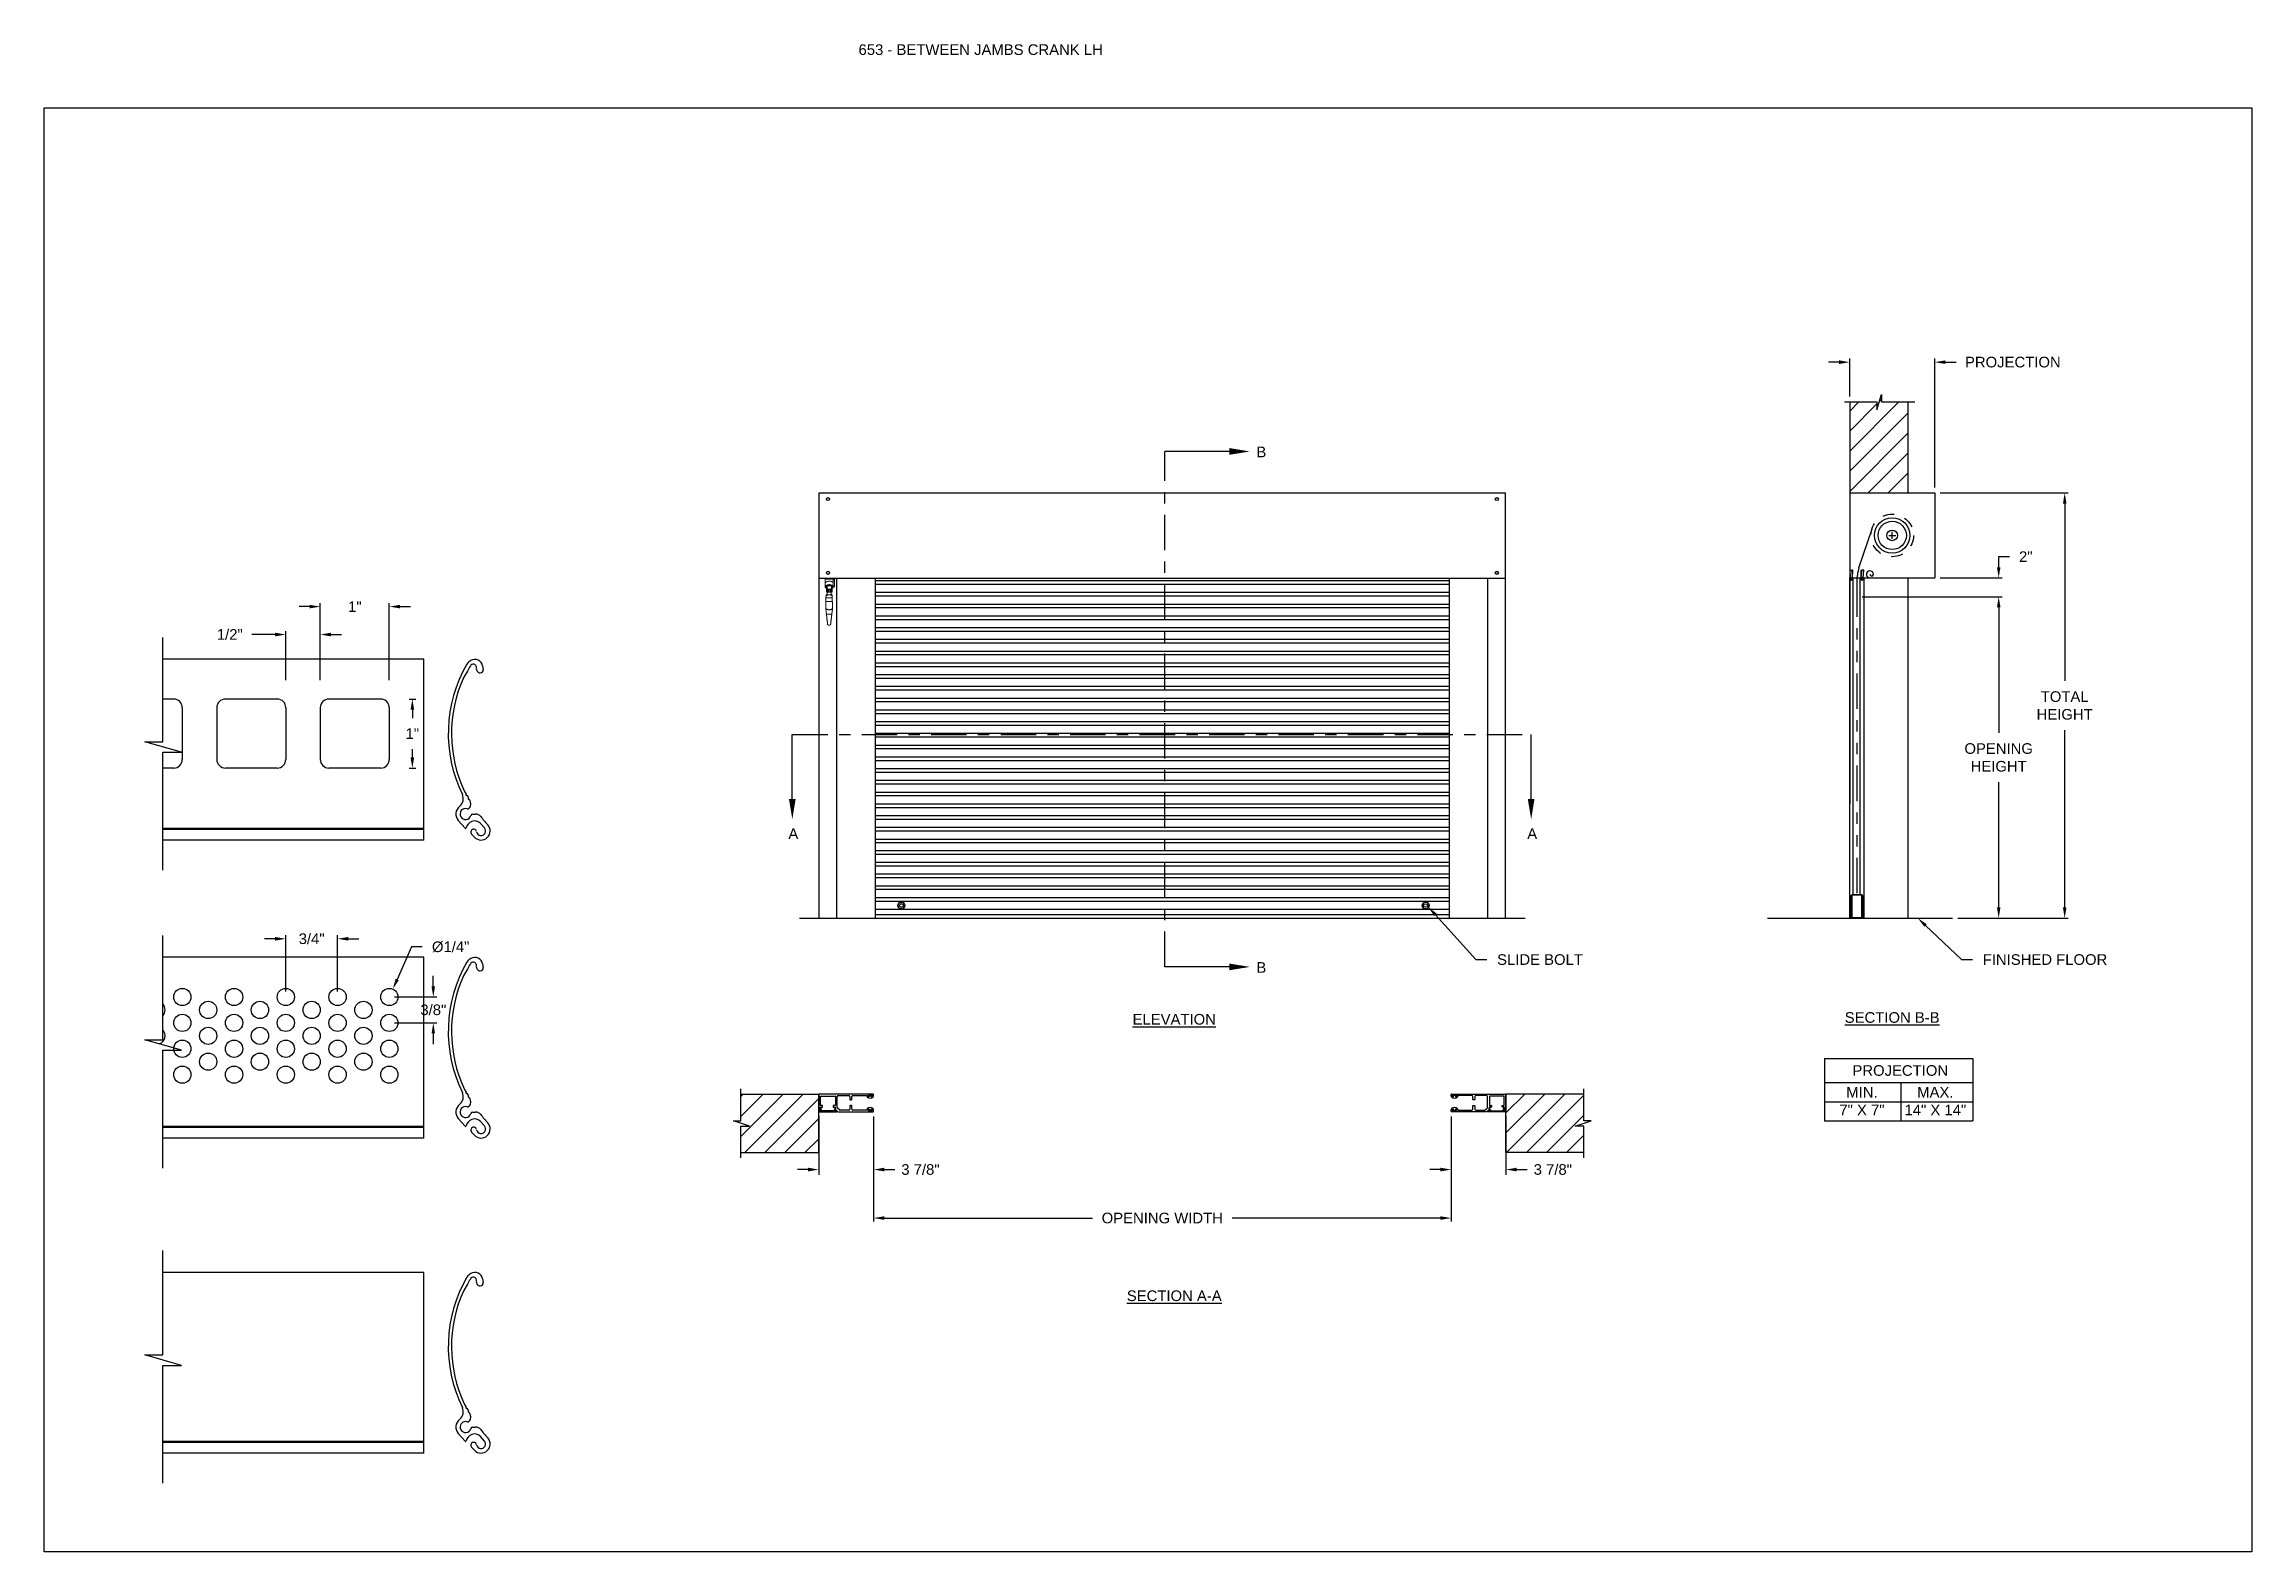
# Model space of a CAD drawing. Header units: inches. Extents: x 169.6 to 213.7, y 214.8 to 266.5.
# Drawn here: x 169.59 to 189.06, y 234.45 to 247.74 of the extents above; entities that cross this region are included whole.
import ezdxf
from ezdxf import colors
from ezdxf.entities.mleader import LeaderData, LeaderLine
from ezdxf.math import Vec2, Vec3

# ---------------------------------------------------------------- set-up
doc = ezdxf.new("R2010")
doc.units = ezdxf.units.IN
doc.header["$LTSCALE"] = 0.25
doc.header["$MEASUREMENT"] = 0
for name, pattern in [('CENTER', [2, 1.25, -0.25, 0.25, -0.25]), ('HIDDEN', [0.375, 0.25, -0.125]), ('PHANTOM', [2.5, 1.25, -0.25, 0.25, -0.25, 0.25, -0.25])]:
    doc.linetypes.add(name, pattern=pattern)
for name, color, linetype in [('ANNOTATIONS', 1, 'Continuous'), ('CRANK LH', 7, 'Continuous'), ('DETAILS', 4, 'Continuous'), ('SECTION CUTS', 6, 'CENTER')]:
    doc.layers.add(name, color=color, linetype=linetype)
doc.styles.add('ARIAL', font='arial.ttf', dxfattribs={"height": 0.09375})
doc.styles.add('ROMANS', font='Romans', dxfattribs={"height": 0.09375})
doc.styles.get("Standard").update_dxf_attribs({"font": 'romans.shx'})
doc.dimstyles.new('STANDARD$0', dxfattribs={"dimtxt": 0.09375, "dimasz": 0.09375, "dimexe": 0.03125, "dimexo": 0.046875, "dimgap": 0.09, "dimtad": 0, "dimtih": 1, "dimtoh": 1, "dimdec": 4, "dimzin": 0, "dimdsep": 46, "dimtxsty": 'ARIAL', "dimcen": 0.09, "dimadec": 0, "dimazin": 0, "dimtfac": 1, "dimtdec": 4, "dimtofl": 0, "dimtmove": 0, "dimatfit": 1, "dimfxl": 1, "dimtolj": 1, "dimtzin": 0, "dimarcsym": 0})
doc.dimstyles.new('STANDARD$3', dxfattribs={"dimtxt": 0.09375, "dimasz": 0.09375, "dimexe": 0.03125, "dimexo": 0.046875, "dimgap": 0.09, "dimtad": 0, "dimdec": 4, "dimzin": 0, "dimdsep": 46, "dimtxsty": 'ROMANS', "dimcen": 0.09, "dimadec": 0, "dimazin": 0, "dimtfac": 1, "dimtdec": 4, "dimtix": 1, "dimtofl": 0, "dimtmove": 0, "dimatfit": 3, "dimfxl": 1, "dimtolj": 1, "dimtzin": 0, "dimarcsym": 0})
pattern_1 = [(45, (-20.54456, -17.21033), (-0.08838835, 0.08838835), [])]

msp = doc.modelspace()

# ---------------------------------------------------------------- texts
at = {"layer": 'ANNOTATIONS', "insert": (176.77122, 247.74099), "char_height": 0.09375, "width": 6.6097632, "attachment_point": 1, "line_spacing_factor": 0.86134, "style": 'ARIAL'}
msp.add_mtext('653 - BETWEEN JAMBS CRANK LH', dxfattribs=at)
at = {"layer": 'ANNOTATIONS', "char_height": 0.09375, "attachment_point": 2, "style": 'ARIAL'}
for s, insert, width in [('{\\LELEVATION}', (179.55534, 239.18997), 3.0834986), ('{\\LSECTION B-B}', (185.88675, 239.20594), 1.3823677), ('{\\LSECTION A-A}', (179.55534, 236.75214), 1.3823677)]:
    msp.add_mtext(s, dxfattribs=dict(at, insert=insert, width=width))
for s, width, insert in [('PROJECTION ', 1.7594917, (185.9582, 238.73852)), ('MIN.\\P7" X 7" ', 0.6711642, (185.62007, 238.54653)), ('MAX.\\P14" X 14"', 0.6567117, (186.2675, 238.54653))]:
    msp.add_mtext_dynamic_manual_height_columns(s, width=width, gutter_width=1.36268, heights=[0], dxfattribs=dict(at, insert=insert))
at = {"layer": 'SECTION CUTS', "style": 'ARIAL'}
for s, p in [('B', (180.27982, 244.09908)), ('A', (176.15249, 240.73345)), ('A', (182.66845, 240.73345)), ('B', (180.27982, 239.55336))]:
    msp.add_text(s, height=0.09375, dxfattribs=at).set_placement(p)

# ---------------------------------------------------------------- blocks, each defined once
blk = doc.blocks.new('*D12')
at = {"layer": 'ANNOTATIONS', "color": 0, "lineweight": -2, "transparency": 16777216}
for p, q in [((181.997, 238.285), (181.997, 237.771)), ((182.481, 238.293), (182.481, 237.771)), ((181.903, 237.818), (181.809, 237.818)), ((182.575, 237.818), (182.669, 237.818))]:
    blk.add_line(p, q, dxfattribs=at)
at = {"layer": 'ANNOTATIONS', "color": 0, "transparency": 16777216}
for points in [[(181.903, 237.834), (181.903, 237.802), (181.997, 237.818)], [(182.575, 237.834), (182.575, 237.802), (182.481, 237.818)]]:
    blk.add_solid(points, dxfattribs=at)
at = {"layer": 'defpoints', "color": 0, "transparency": 16777216}
for p in [(181.997, 238.332), (182.481, 238.34), (182.481, 237.818)]:
    blk.add_point(p, dxfattribs=at)
at = {"layer": 'ANNOTATIONS', "color": 0, "transparency": 16777216, "insert": (182.894, 237.818), "char_height": 0.0938, "attachment_point": 5, "style": 'ARIAL'}
blk.add_mtext('\\A1;3 7/8"', dxfattribs=at)
blk = doc.blocks.new('*D13')
at = {"layer": 'ANNOTATIONS', "color": 0, "lineweight": -2, "transparency": 16777216}
for p, q in [((176.42, 238.293), (176.42, 237.771)), ((176.904, 238.285), (176.904, 237.771)), ((176.326, 237.818), (176.232, 237.818)), ((176.998, 237.818), (177.092, 237.818))]:
    blk.add_line(p, q, dxfattribs=at)
at = {"layer": 'ANNOTATIONS', "color": 0, "transparency": 16777216}
for points in [[(176.326, 237.834), (176.326, 237.802), (176.42, 237.818)], [(176.998, 237.834), (176.998, 237.802), (176.904, 237.818)]]:
    blk.add_solid(points, dxfattribs=at)
at = {"layer": 'defpoints', "color": 0, "transparency": 16777216}
for p in [(176.42, 238.34), (176.904, 238.332), (176.904, 237.818)]:
    blk.add_point(p, dxfattribs=at)
at = {"layer": 'ANNOTATIONS', "color": 0, "transparency": 16777216, "insert": (177.317, 237.818), "char_height": 0.0938, "attachment_point": 5, "style": 'ARIAL'}
blk.add_mtext('\\A1;3 7/8"', dxfattribs=at)
blk = doc.blocks.new('*D14')
at = {"layer": 'ANNOTATIONS', "color": 0, "lineweight": -2, "transparency": 16777216}
for p, q in [((185.418, 244.938), (185.325, 244.938)), ((185.512, 244.634), (185.512, 244.969)), ((186.262, 243.832), (186.262, 244.969)), ((186.356, 244.938), (186.45, 244.938))]:
    blk.add_line(p, q, dxfattribs=at)
at = {"layer": 'ANNOTATIONS', "color": 0, "transparency": 16777216}
for points in [[(185.418, 244.954), (185.418, 244.922), (185.512, 244.938)], [(186.356, 244.954), (186.356, 244.922), (186.262, 244.938)]]:
    blk.add_solid(points, dxfattribs=at)
at = {"layer": 'defpoints', "color": 0, "transparency": 16777216}
for p in [(186.262, 244.938), (185.512, 244.587), (186.262, 243.785)]:
    blk.add_point(p, dxfattribs=at)
at = {"layer": 'ANNOTATIONS', "color": 0, "transparency": 16777216, "insert": (186.951, 244.938), "char_height": 0.09375, "attachment_point": 5, "style": 'ARIAL'}
blk.add_mtext('\\A1;PROJECTION', dxfattribs=at)
blk = doc.blocks.new('*D15')
at = {"layer": 'ANNOTATIONS', "color": 0, "lineweight": -2, "transparency": 16777216}
for p, q in [((185.622, 242.869), (186.858, 242.869)), ((186.826, 242.776), (186.826, 241.67)), ((186.826, 240.129), (186.826, 241.235)), ((186.465, 240.035), (186.858, 240.035))]:
    blk.add_line(p, q, dxfattribs=at)
at = {"layer": 'ANNOTATIONS', "color": 0, "transparency": 16777216}
for points in [[(186.811, 242.776), (186.842, 242.776), (186.826, 242.869)], [(186.811, 240.129), (186.842, 240.129), (186.826, 240.035)]]:
    blk.add_solid(points, dxfattribs=at)
at = {"layer": 'defpoints', "color": 0, "transparency": 16777216}
for p in [(185.575, 242.869), (186.826, 242.869), (186.418, 240.035)]:
    blk.add_point(p, dxfattribs=at)
at = {"layer": 'ANNOTATIONS', "color": 0, "transparency": 16777216, "insert": (186.826, 241.452), "char_height": 0.09375, "attachment_point": 5, "style": 'ARIAL'}
blk.add_mtext('\\A1;OPENING \\PHEIGHT', dxfattribs=at)
blk = doc.blocks.new('*D16')
at = {"layer": 'ANNOTATIONS', "color": 0, "lineweight": -2, "transparency": 16777216}
for p, q in [((186.309, 243.785), (187.44, 243.785)), ((187.408, 243.691), (187.408, 242.128)), ((187.408, 240.129), (187.408, 241.693)), ((186.465, 240.035), (187.44, 240.035))]:
    blk.add_line(p, q, dxfattribs=at)
at = {"layer": 'ANNOTATIONS', "color": 0, "transparency": 16777216}
for points in [[(187.393, 243.691), (187.424, 243.691), (187.408, 243.785)], [(187.393, 240.129), (187.424, 240.129), (187.408, 240.035)]]:
    blk.add_solid(points, dxfattribs=at)
at = {"layer": 'defpoints', "color": 0, "transparency": 16777216}
for p in [(186.262, 243.785), (186.418, 240.035), (187.408, 240.035)]:
    blk.add_point(p, dxfattribs=at)
at = {"layer": 'ANNOTATIONS', "color": 0, "transparency": 16777216, "insert": (187.408, 241.91), "char_height": 0.0938, "attachment_point": 5, "style": 'ARIAL'}
blk.add_mtext('\\A1;TOTAL\\PHEIGHT', dxfattribs=at)
blk = doc.blocks.new('*D17')
at = {"layer": 'ANNOTATIONS', "color": 0, "lineweight": -2, "transparency": 16777216}
for p, q in [((186.826, 243.129), (186.826, 243.223)), ((186.826, 243.223), (186.92, 243.223)), ((186.309, 243.035), (186.858, 243.035)), ((186.309, 242.869), (186.858, 242.869)), ((186.826, 242.776), (186.826, 242.682))]:
    blk.add_line(p, q, dxfattribs=at)
at = {"layer": 'ANNOTATIONS', "color": 0, "transparency": 16777216}
for points in [[(186.811, 243.129), (186.842, 243.129), (186.826, 243.035)], [(186.811, 242.776), (186.842, 242.776), (186.826, 242.869)]]:
    blk.add_solid(points, dxfattribs=at)
at = {"layer": 'defpoints', "color": 0, "transparency": 16777216}
for p in [(186.262, 243.035), (186.262, 242.869), (186.826, 242.869)]:
    blk.add_point(p, dxfattribs=at)
at = {"layer": 'ANNOTATIONS', "color": 0, "transparency": 16777216, "insert": (187.065, 243.223), "char_height": 0.0938, "attachment_point": 5, "style": 'ARIAL'}
blk.add_mtext('\\A1;2"', dxfattribs=at)
blk = doc.blocks.new('*D18')
at = {"layer": 'ANNOTATIONS', "color": 0, "lineweight": -2, "transparency": 16777216}
for p, q in [((176.904, 237.771), (176.904, 237.359)), ((181.997, 237.771), (181.997, 237.359)), ((176.998, 237.39), (178.834, 237.39)), ((181.903, 237.39), (180.067, 237.39))]:
    blk.add_line(p, q, dxfattribs=at)
at = {"layer": 'ANNOTATIONS', "color": 0, "transparency": 16777216}
for points in [[(176.998, 237.406), (176.998, 237.375), (176.904, 237.39)], [(181.903, 237.406), (181.903, 237.375), (181.997, 237.39)]]:
    blk.add_solid(points, dxfattribs=at)
at = {"layer": 'defpoints', "color": 0, "transparency": 16777216}
for p in [(176.904, 237.818), (181.997, 237.818), (181.997, 237.39)]:
    blk.add_point(p, dxfattribs=at)
at = {"layer": 'ANNOTATIONS', "color": 0, "transparency": 16777216, "insert": (179.45, 237.39), "char_height": 0.09375, "attachment_point": 5, "style": 'ARIAL'}
blk.add_mtext('\\A1;OPENING WIDTH', dxfattribs=at)
blk = doc.blocks.new('*D47')
at = {"layer": 'ANNOTATIONS', "color": 0, "lineweight": -2, "transparency": 16777216}
for p, q in [((172.83, 239.781), (172.702, 239.495)), ((172.924, 239.781), (172.83, 239.781))]:
    blk.add_line(p, q, dxfattribs=at)
at = {"layer": 'ANNOTATIONS', "color": 0, "transparency": 16777216}
blk.add_solid([(172.688, 239.501), (172.716, 239.488), (172.664, 239.409)], dxfattribs=at)
at = {"layer": 'defpoints', "color": 0, "transparency": 16777216}
for p in [(172.664, 239.409), (172.602, 239.27)]:
    blk.add_point(p, dxfattribs=at)
at = {"layer": 'ANNOTATIONS', "color": 0, "transparency": 16777216, "insert": (173.174, 239.781), "char_height": 0.09375, "attachment_point": 5, "style": 'ARIAL'}
blk.add_mtext('\\A1;%%C1/4"', dxfattribs=at)
blk = doc.blocks.new('*D48')
at = {"layer": 'ANNOTATIONS', "color": 0, "lineweight": -2, "transparency": 16777216}
for p, q in [((171.72, 239.387), (171.72, 239.884)), ((172.176, 239.387), (172.176, 239.884)), ((171.626, 239.853), (171.533, 239.853)), ((172.27, 239.853), (172.364, 239.853))]:
    blk.add_line(p, q, dxfattribs=at)
at = {"layer": 'ANNOTATIONS', "color": 0, "transparency": 16777216}
for points in [[(171.626, 239.869), (171.626, 239.837), (171.72, 239.853)], [(172.27, 239.869), (172.27, 239.837), (172.176, 239.853)]]:
    blk.add_solid(points, dxfattribs=at)
at = {"layer": 'defpoints', "color": 0, "transparency": 16777216}
for p in [(171.72, 239.853), (171.72, 239.34), (172.176, 239.34)]:
    blk.add_point(p, dxfattribs=at)
at = {"layer": 'ANNOTATIONS', "color": 0, "transparency": 16777216, "insert": (171.948, 239.853), "char_height": 0.0938, "attachment_point": 5, "style": 'ARIAL'}
blk.add_mtext('\\A1;3/4"', dxfattribs=at)
blk = doc.blocks.new('*D49')
at = {"layer": 'ANNOTATIONS', "color": 0, "lineweight": -2, "transparency": 16777216}
for p, q in [((173.021, 239.433), (173.021, 239.527)), ((172.68, 239.34), (173.052, 239.34)), ((172.68, 239.111), (173.052, 239.111)), ((173.021, 239.018), (173.021, 238.924))]:
    blk.add_line(p, q, dxfattribs=at)
at = {"layer": 'ANNOTATIONS', "color": 0, "transparency": 16777216}
for points in [[(173.005, 239.433), (173.036, 239.433), (173.021, 239.34)], [(173.005, 239.018), (173.036, 239.018), (173.021, 239.111)]]:
    blk.add_solid(points, dxfattribs=at)
at = {"layer": 'defpoints', "color": 0, "transparency": 16777216}
for p in [(172.633, 239.34), (172.633, 239.111), (173.021, 239.111)]:
    blk.add_point(p, dxfattribs=at)
at = {"layer": 'ANNOTATIONS', "color": 0, "transparency": 16777216, "insert": (173.021, 239.226), "char_height": 0.0938, "attachment_point": 5, "style": 'ARIAL'}
blk.add_mtext('\\A1;3/8"', dxfattribs=at)
blk = doc.blocks.new('*D50')
at = {"layer": 'ANNOTATIONS', "color": 0, "lineweight": -2, "transparency": 16777216}
for p, q in [((171.626, 242.536), (171.42, 242.536)), ((171.72, 242.134), (171.72, 242.567)), ((172.024, 242.134), (172.024, 242.567)), ((172.118, 242.536), (172.212, 242.536))]:
    blk.add_line(p, q, dxfattribs=at)
at = {"layer": 'ANNOTATIONS', "color": 0, "transparency": 16777216}
for points in [[(171.626, 242.552), (171.626, 242.52), (171.72, 242.536)], [(172.118, 242.552), (172.118, 242.52), (172.024, 242.536)]]:
    blk.add_solid(points, dxfattribs=at)
at = {"layer": 'defpoints', "color": 0, "transparency": 16777216}
for p in [(172.024, 242.536), (171.72, 242.087), (172.024, 242.087)]:
    blk.add_point(p, dxfattribs=at)
at = {"layer": 'ANNOTATIONS', "color": 0, "transparency": 16777216, "insert": (171.226, 242.536), "char_height": 0.0938, "attachment_point": 5, "style": 'ARIAL'}
blk.add_mtext('\\A1;1/2"', dxfattribs=at)
blk = doc.blocks.new('*D51')
at = {"layer": 'ANNOTATIONS', "color": 0, "lineweight": -2, "transparency": 16777216}
for p, q in [((172.808, 241.967), (172.867, 241.967)), ((172.836, 241.873), (172.836, 241.8)), ((172.836, 241.452), (172.836, 241.526)), ((172.808, 241.358), (172.867, 241.358))]:
    blk.add_line(p, q, dxfattribs=at)
at = {"layer": 'ANNOTATIONS', "color": 0, "transparency": 16777216}
for points in [[(172.82, 241.873), (172.852, 241.873), (172.836, 241.967)], [(172.82, 241.452), (172.852, 241.452), (172.836, 241.358)]]:
    blk.add_solid(points, dxfattribs=at)
at = {"layer": 'defpoints', "color": 0, "transparency": 16777216}
for p in [(172.761, 241.967), (172.761, 241.358), (172.836, 241.358)]:
    blk.add_point(p, dxfattribs=at)
at = {"layer": 'ANNOTATIONS', "color": 0, "transparency": 16777216, "insert": (172.836, 241.663), "char_height": 0.0938, "attachment_point": 5, "style": 'ARIAL'}
blk.add_mtext('\\A1;1"', dxfattribs=at)
blk = doc.blocks.new('*D52')
at = {"layer": 'ANNOTATIONS', "color": 0, "lineweight": -2, "transparency": 16777216}
for p, q in [((172.024, 242.134), (172.024, 242.814)), ((172.633, 242.134), (172.633, 242.814)), ((171.931, 242.782), (171.837, 242.782)), ((172.727, 242.782), (172.82, 242.782))]:
    blk.add_line(p, q, dxfattribs=at)
at = {"layer": 'ANNOTATIONS', "color": 0, "transparency": 16777216}
for points in [[(171.931, 242.798), (171.931, 242.767), (172.024, 242.782)], [(172.727, 242.798), (172.727, 242.767), (172.633, 242.782)]]:
    blk.add_solid(points, dxfattribs=at)
at = {"layer": 'defpoints', "color": 0, "transparency": 16777216}
for p in [(172.633, 242.782), (172.024, 242.087), (172.633, 242.087)]:
    blk.add_point(p, dxfattribs=at)
at = {"layer": 'ANNOTATIONS', "color": 0, "transparency": 16777216, "insert": (172.329, 242.782), "char_height": 0.0938, "attachment_point": 5, "style": 'ARIAL'}
blk.add_mtext('\\A1;1"', dxfattribs=at)

# ---------------------------------------------------------------- dimensions: what is measured, and where the dimension line sits
at = {"layer": 'ANNOTATIONS'}
for base, p1, p2, text, picture, middle in [((186.26216, 244.93811), (185.51216, 244.5871), (186.26216, 243.78522), 'PROJECTION', '*D14', (186.95127, 244.93811)), ((181.99667, 237.39014), (176.90417, 237.81796), (181.99667, 237.81796), 'OPENING WIDTH', '*D18', (179.45042, 237.39014))]:
    dim = msp.add_linear_dim(base=base, p1=p1, p2=p2, text=text, dimstyle='STANDARD$0', dxfattribs=at)
    dim.commit()
    dim.dimension.update_dxf_attribs({"geometry": picture, "text_midpoint": middle})
for base, p1, p2, text, picture, middle in [((187.40847, 240.03522), (186.26216, 243.78522), (186.41841, 240.03522), 'TOTAL\\PHEIGHT', '*D16', (187.40847, 241.91022)), ((186.82635, 242.86943), (186.26216, 243.03522), (186.26216, 242.86943), '2"', '*D17', (187.06478, 243.22272))]:
    dim = msp.add_linear_dim(base=base, p1=p1, p2=p2, angle=90, text=text, dimstyle='STANDARD$0', dxfattribs=at)
    dim.commit()
    dim.dimension.update_dxf_attribs({"geometry": picture, "text_midpoint": middle, "dimtype": 160})
for base, p1, p2, text, override, picture, middle in [((172.63284, 242.78235), (172.02432, 242.08691), (172.63284, 242.08691), '1"', {"dimlunit": 4, "dimarcsym": 1}, '*D52', (172.32858, 242.78235)), ((171.72007, 239.85312), (172.17645, 239.33967), (171.72007, 239.33967), '3/4"', {"dimtih": 1, "dimtoh": 1, "dimlunit": 4, "dimpost": '', "dimtxsty": 'ARIAL', "dimarcsym": 1}, '*D48', (171.94826, 239.85312)), ((176.90417, 237.81796), (176.41984, 238.34033), (176.90417, 238.33158), '3 7/8"', {"dimexe": 0.046875, "dimgap": 0.0625, "dimlunit": 4, "dimtxsty": 'ARIAL', "dimcen": 0.089844, "dimatfit": 0, "dimfxl": 0.18, "dimfrac": 2}, '*D13', (177.31724, 237.81796)), ((182.481, 237.81796), (181.99667, 238.33158), (182.481, 238.34033), '3 7/8"', {"dimexe": 0.046875, "dimgap": 0.0625, "dimlunit": 4, "dimtxsty": 'ARIAL', "dimcen": 0.089844, "dimatfit": 0, "dimfxl": 0.18, "dimfrac": 2}, '*D12', (182.89408, 237.81796))]:
    dim = msp.add_linear_dim(base=base, p1=p1, p2=p2, text=text, dimstyle='STANDARD$0', override=override, dxfattribs=at)
    dim.commit()
    dim.dimension.update_dxf_attribs({"geometry": picture, "text_midpoint": middle})
dim = msp.add_linear_dim(base=(186.82635, 242.86943), p1=(186.41841, 240.03522), p2=(185.57466, 242.86943), angle=90, text='OPENING \\PHEIGHT', dimstyle='STANDARD$0', dxfattribs=at)
dim.commit()
dim.dimension.update_dxf_attribs({"geometry": '*D15', "text_midpoint": (186.82635, 241.45232)})
dim = msp.add_linear_dim(base=(172.02432, 242.53597), p1=(171.72007, 242.08691), p2=(172.02432, 242.08691), text='1/2"', dimstyle='STANDARD$0', override={"dimlunit": 4, "dimarcsym": 1}, dxfattribs=at)
dim.commit()
dim.dimension.update_dxf_attribs({"geometry": '*D50', "text_midpoint": (171.22608, 242.53597), "dimtype": 160})
for base, p1, p2, text, override, picture, middle in [((172.83598, 241.35845), (172.76106, 241.96697), (172.76106, 241.35845), '1"', {"dimlunit": 4, "dimarcsym": 1}, '*D51', (172.83598, 241.66271)), ((173.02051, 239.11148), (172.63284, 239.33967), (172.63284, 239.11148), '3/8"', {"dimtih": 1, "dimtoh": 1, "dimlunit": 4, "dimtxsty": 'ARIAL', "dimtix": 0, "dimarcsym": 1}, '*D49', (173.02051, 239.22558))]:
    dim = msp.add_linear_dim(base=base, p1=p1, p2=p2, angle=90, text=text, dimstyle='STANDARD$0', override=override, dxfattribs=at)
    dim.commit()
    dim.dimension.update_dxf_attribs({"geometry": picture, "text_midpoint": middle, "dimtype": 160})
dim = msp.add_diameter_dim_2p(p1=(172.60177, 239.27024), p2=(172.66391, 239.4091), text='%%C1/4"', dimstyle='STANDARD$3', override={"dimtih": 1, "dimtoh": 1, "dimlunit": 4, "dimtxsty": 'ARIAL', "dimcen": 0, "dimarcsym": 1}, dxfattribs=at)
dim.commit()
dim.dimension.update_dxf_attribs({"geometry": '*D47', "text_midpoint": (173.17351, 239.78085), "dimtype": 163})

# ---------------------------------------------------------------- hatches: boundary and pattern name
at = {"layer": 'CRANK LH', "linetype": 'Continuous'}
h = msp.add_hatch(dxfattribs=at)
h.set_pattern_fill('ANSI31', color=256, style=0)
h.set_pattern_definition([(45, (-19.41087, -17.51588), (-0.088388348, 0.088388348), [])])
h.paths.add_polyline_path([(186.02778, 245.05235), (186.02778, 244.5871), (185.79129, 244.5871), (185.79129, 244.65176), (185.75287, 244.5184), (185.75287, 244.5871), (185.51216, 244.5871), (185.51216, 245.23664)])
h.paths.add_polyline_path([(185.51216, 245.23664), (185.51216, 243.78522), (186.02778, 243.78522), (186.02778, 245.03859), (186.02778, 245.05235)])
at = {"layer": 'CRANK LH'}
h = msp.add_hatch(dxfattribs=at)
h.set_pattern_fill('ANSI31', color=256, style=0)
h.set_pattern_definition(pattern_1)
h.paths.add_polyline_path([(176.41982, 238.48407), (175.73232, 238.48407), (175.73232, 238.24687), (175.66821, 238.24687), (175.81028, 238.19996), (175.73232, 238.19996), (175.73232, 237.96844), (176.41982, 237.96844), (176.41982, 238.13094)])
at = {"layer": 'CRANK LH', "linetype": 'Continuous'}
h = msp.add_hatch(dxfattribs=at)
h.set_pattern_fill('ANSI31', color=256, scale=0.499954, angle=90, style=0)
h.set_pattern_definition([(45, (183.145093, 234.07314), (0.04419013, -0.04419013), [])])
edge = h.paths.add_edge_path(flags=0)
edge.add_arc((176.44734, 238.35448), 0.00937, 485.092719, 612.895365)
edge.add_arc((176.44421, 238.34432), 0.00125, 360, 432.895365, ccw=False)
edge.add_line((176.44546, 238.34432), (176.44546, 238.33908))
edge.add_arc((176.44796, 238.33908), 0.0025, 180, 270)
edge.add_line((176.44796, 238.33658), (176.5542, 238.33658))
edge.add_arc((176.5542, 238.33908), 0.0025, 270, 360)
edge.add_line((176.5567, 238.33908), (176.5567, 238.34432))
edge.add_arc((176.55795, 238.34432), 0.00125, 107.104635, 180, ccw=False)
edge.add_arc((176.55483, 238.35448), 0.00937, 287.104635, 414.907281)
edge.add_arc((176.56202, 238.3647), 0.00312, 54.907281, 234.907281, ccw=False)
edge.add_arc((176.55483, 238.35448), 0.01562, 303.748989, 414.907281, ccw=False)
edge.add_arc((176.5642, 238.34045), 0.00125, 483.748989, 540)
edge.add_line((176.56295, 238.34045), (176.56295, 238.33908))
edge.add_arc((176.56545, 238.33908), 0.0025, 180, 270)
edge.add_line((176.56545, 238.33658), (176.57858, 238.33658))
edge.add_arc((176.57858, 238.33533), 0.00125, 360, 450, ccw=False)
edge.add_line((176.57983, 238.33533), (176.57983, 238.32908))
edge.add_arc((176.57858, 238.32908), 0.00125, 270, 360, ccw=False)
edge.add_line((176.57858, 238.32783), (176.42359, 238.32783))
edge.add_arc((176.42359, 238.32908), 0.00125, 180, 270, ccw=False)
edge.add_line((176.42234, 238.32908), (176.42234, 238.33533))
edge.add_arc((176.42359, 238.33533), 0.00125, 450, 540, ccw=False)
edge.add_line((176.42359, 238.33658), (176.43672, 238.33658))
edge.add_arc((176.43672, 238.33908), 0.0025, 270, 360)
edge.add_line((176.43922, 238.33908), (176.43922, 238.34045))
edge.add_arc((176.43797, 238.34045), 0.00125, 360, 416.251011)
edge.add_arc((176.44734, 238.35448), 0.01562, 125.092719, 236.251011, ccw=False)
edge.add_arc((176.44015, 238.3647), 0.00312, 305.092719, 485.092719, ccw=False)
at = {"layer": 'CRANK LH'}
h = msp.add_hatch(dxfattribs=at)
h.set_pattern_fill('ANSI31', color=256, style=0)
h.set_pattern_definition(pattern_1)
h.paths.add_polyline_path([(183.23261, 238.24687), (183.1685, 238.24687), (183.1685, 238.48407), (182.481, 238.48407), (182.481, 237.96844), (182.49918, 237.96844), (183.1685, 237.96844), (183.1685, 238.19996), (183.09054, 238.19996)])

# ---------------------------------------------------------------- linework, layer by layer
at = {"layer": 'ANNOTATIONS'}
for p, q in [((185.2895, 238.79796), (185.2895, 238.24658)), ((185.2895, 238.79796), (186.59727, 238.79796)), ((186.59727, 238.79796), (186.59727, 238.24658)), ((185.2895, 238.58648), (186.59727, 238.58648)), ((185.96236, 238.58648), (185.96236, 238.24658)), ((185.2895, 238.41653), (186.59727, 238.41653)), ((176.90417, 238.28471), (176.90417, 237.77108)), ((181.99667, 238.28471), (181.99667, 237.77108)), ((185.2895, 238.24658), (186.59727, 238.24658))]:
    msp.add_line(p, q, dxfattribs=at)
for points in [[(176.99792, 237.83358), (176.99792, 237.80233), (176.90417, 237.81796)], [(181.90292, 237.83358), (181.90292, 237.80233), (181.99667, 237.81796)]]:
    msp.add_solid(points, dxfattribs=at)
at = {"layer": 'CRANK LH', "linetype": 'Continuous'}
for p, q in [((185.46577, 244.5871), (185.75287, 244.5871)), ((185.51216, 244.5871), (185.51216, 241.04242)), ((185.75287, 244.5184), (185.79129, 244.65176)), ((185.75287, 244.5871), (185.75287, 244.5184)), ((185.79129, 244.65176), (185.79129, 244.5871)), ((185.79129, 244.5871), (186.08648, 244.5871)), ((186.02778, 243.78522), (186.02778, 244.5871)), ((176.42359, 240.03522), (176.42359, 243.78522)), ((182.47725, 243.78322), (176.42359, 243.78322)), ((182.47725, 240.03522), (182.47725, 243.78522)), ((185.51216, 243.78522), (186.02778, 243.78522)), ((185.51216, 243.78522), (186.26216, 243.78522)), ((186.26216, 243.78522), (186.26216, 243.03522)), ((185.59397, 243.1243), (185.70932, 243.46962)), ((185.85591, 243.41022), (185.91841, 243.41022)), ((185.88716, 243.37897), (185.88716, 243.44147)), ((176.42359, 243.03322), (182.47725, 243.03322)), ((176.57983, 240.03522), (176.57983, 243.03322)), ((176.91917, 240.03522), (176.91917, 243.03322)), ((181.98167, 243.00903), (176.91917, 243.00903)), ((181.98167, 240.03522), (181.98167, 243.03322)), ((182.32102, 240.03522), (182.32102, 243.03322)), ((185.51216, 243.03522), (185.54341, 243.03522)), ((185.51216, 240.03522), (185.51216, 243.03522)), ((185.51949, 243.03867), (185.5164, 243.10405)), ((185.5164, 243.10405), (185.53405, 243.10405)), ((185.51949, 243.03522), (185.51949, 243.03867)), ((185.51949, 243.03867), (185.53713, 243.03867)), ((185.53713, 243.03867), (185.53405, 243.10405)), ((185.53932, 243.10339), (185.53405, 243.10405)), ((185.53713, 243.03867), (185.53932, 243.10339)), ((185.53713, 243.03522), (185.53713, 243.03867)), ((185.54341, 240.24336), (185.54341, 243.03522)), ((185.54341, 243.03522), (185.60591, 243.03522)), ((185.60591, 240.24336), (185.60591, 243.03522)), ((185.60591, 243.03522), (185.63716, 243.03522)), ((185.61221, 243.03961), (185.61218, 243.03867)), ((185.62983, 243.03867), (185.61218, 243.03867)), ((185.61218, 243.03522), (185.61218, 243.03867)), ((185.61221, 243.03961), (185.6188, 243.10474)), ((185.61221, 243.03961), (185.61351, 243.10436)), ((185.61351, 243.10436), (185.6188, 243.10474)), ((185.63642, 243.10379), (185.6188, 243.10474)), ((185.62153, 243.03522), (186.26216, 243.03522)), ((185.62983, 243.03867), (185.63642, 243.10379)), ((185.62983, 243.03522), (185.62983, 243.03867)), ((185.63716, 243.03522), (185.63716, 240.03522)), ((186.02778, 240.03522), (186.02778, 243.03522)), ((181.98167, 242.97778), (176.91917, 242.97778)), ((181.98167, 242.90541), (176.91917, 242.90541)), ((181.98167, 242.87416), (176.91917, 242.87416)), ((181.98167, 242.8018), (176.91917, 242.8018)), ((181.98167, 242.77055), (176.91917, 242.77055)), ((181.98167, 242.69818), (176.91917, 242.69818)), ((181.98167, 242.66693), (176.91917, 242.66693)), ((181.98167, 242.59457), (176.91917, 242.59457)), ((181.98167, 242.56332), (176.91917, 242.56332)), ((181.98167, 242.49095), (176.91917, 242.49095)), ((181.98167, 242.4597), (176.91917, 242.4597)), ((181.98167, 242.38734), (176.91917, 242.38734)), ((181.98167, 242.35609), (176.91917, 242.35609)), ((181.98167, 242.28372), (176.91917, 242.28372)), ((181.98167, 242.25247), (176.91917, 242.25247)), ((181.98167, 242.18011), (176.91917, 242.18011)), ((181.98167, 242.14886), (176.91917, 242.14886)), ((181.98167, 242.07649), (176.91917, 242.07649)), ((181.98167, 242.04524), (176.91917, 242.04524)), ((181.98167, 241.97288), (176.91917, 241.97288)), ((181.98167, 241.94163), (176.91917, 241.94163)), ((181.98167, 241.86927), (176.91917, 241.86927)), ((181.98167, 241.83802), (176.91917, 241.83802)), ((181.98167, 241.76565), (176.91917, 241.76565)), ((181.98167, 241.7344), (176.91917, 241.7344)), ((181.98167, 241.66204), (176.91917, 241.66204)), ((181.98167, 241.63079), (176.91917, 241.63079)), ((181.98167, 241.55842), (176.91917, 241.55842)), ((181.98167, 241.52717), (176.91917, 241.52717)), ((181.98167, 241.45481), (176.91917, 241.45481)), ((181.98167, 241.42356), (176.91917, 241.42356)), ((181.98167, 241.35119), (176.91917, 241.35119)), ((181.98167, 241.31994), (176.91917, 241.31994)), ((181.98167, 241.24758), (176.91917, 241.24758)), ((181.98167, 241.21633), (176.91917, 241.21633)), ((181.98167, 241.14396), (176.91917, 241.14396)), ((181.98167, 241.11271), (176.91917, 241.11271)), ((181.98167, 241.04035), (176.91917, 241.04035)), ((181.98167, 241.0091), (176.91917, 241.0091)), ((181.98167, 240.93673), (176.91917, 240.93673)), ((181.98167, 240.90548), (176.91917, 240.90548)), ((181.98167, 240.83312), (176.91917, 240.83312)), ((181.98167, 240.80187), (176.91917, 240.80187)), ((181.98167, 240.72951), (176.91917, 240.72951)), ((181.98167, 240.69826), (176.91917, 240.69826)), ((181.98167, 240.62903), (176.91917, 240.62903)), ((181.98167, 240.59778), (176.91917, 240.59778)), ((181.98167, 240.52542), (176.91917, 240.52542)), ((181.98167, 240.49417), (176.91917, 240.49417)), ((181.98167, 240.4218), (176.91917, 240.4218)), ((181.98167, 240.39055), (176.91917, 240.39055)), ((181.98167, 240.31819), (176.91917, 240.31819)), ((181.98167, 240.28694), (176.91917, 240.28694)), ((181.98167, 240.21457), (176.91917, 240.21457)), ((181.98167, 240.18332), (176.91917, 240.18332)), ((181.98167, 240.11096), (176.91917, 240.11096)), ((176.91917, 240.06647), (181.98167, 240.06647)), ((184.78718, 240.03522), (186.41841, 240.03522)), ((175.73232, 238.24687), (175.73232, 238.53094)), ((183.1685, 238.24687), (183.1685, 238.53094)), ((176.41984, 238.48032), (176.41984, 238.34033)), ((176.42234, 238.33533), (176.42234, 238.32908)), ((176.90042, 238.48407), (176.42359, 238.48407)), ((176.43672, 238.33658), (176.42359, 238.33658)), ((176.42359, 238.33658), (176.43047, 238.33658)), ((176.42359, 238.32783), (176.57858, 238.32783)), ((176.43422, 238.34033), (176.43422, 238.34344)), ((176.43547, 238.38533), (176.43547, 238.46407)), ((176.43672, 238.46532), (176.56545, 238.46532)), ((176.45296, 238.38408), (176.43672, 238.38408)), ((176.43672, 238.36746), (176.43672, 238.3672)), ((176.43797, 238.36845), (176.45296, 238.36845)), ((176.43922, 238.34045), (176.43922, 238.33908)), ((176.44546, 238.33908), (176.44546, 238.34432)), ((176.5542, 238.33658), (176.44796, 238.33658)), ((176.45421, 238.3697), (176.45421, 238.38283)), ((176.54796, 238.38283), (176.54796, 238.3697)), ((176.56545, 238.38408), (176.54921, 238.38408)), ((176.54921, 238.36845), (176.5642, 238.36845)), ((176.5567, 238.34432), (176.5567, 238.33908)), ((176.56295, 238.33908), (176.56295, 238.34045)), ((176.56545, 238.3672), (176.56545, 238.36746)), ((176.57858, 238.33658), (176.56545, 238.33658)), ((176.5667, 238.46407), (176.5667, 238.38533)), ((176.56795, 238.34344), (176.56795, 238.34033)), ((176.5717, 238.33658), (176.58233, 238.33658)), ((176.57983, 238.32908), (176.57983, 238.33533)), ((176.58233, 238.36775), (176.58233, 238.46157)), ((176.58358, 238.33533), (176.58358, 238.33158)), ((176.60268, 238.34326), (176.58526, 238.36068)), ((176.58733, 238.32783), (176.90042, 238.32783)), ((176.59233, 238.47157), (176.68544, 238.47157)), ((176.68544, 238.34033), (176.60975, 238.34033)), ((176.69544, 238.46157), (176.69544, 238.43595)), ((176.69544, 238.3797), (176.69544, 238.35033)), ((176.69794, 238.43345), (176.70857, 238.43345)), ((176.70857, 238.3822), (176.69794, 238.3822)), ((176.71107, 238.43595), (176.71107, 238.46157)), ((176.71107, 238.35033), (176.71107, 238.3797)), ((176.72106, 238.47157), (176.8398, 238.47157)), ((176.8398, 238.34033), (176.72106, 238.34033)), ((176.84355, 238.46782), (176.84355, 238.46469)), ((176.84355, 238.3472), (176.84355, 238.34408)), ((176.86449, 238.46032), (176.84663, 238.45553)), ((176.84663, 238.35636), (176.86449, 238.35158)), ((176.8473, 238.46094), (176.86011, 238.46094)), ((176.86011, 238.35095), (176.8473, 238.35095)), ((176.85605, 238.46782), (176.85605, 238.47219)), ((176.85605, 238.3397), (176.85605, 238.34408)), ((176.89136, 238.47282), (176.85636, 238.47282)), ((176.85636, 238.47282), (176.85636, 238.46657)), ((176.85636, 238.46657), (176.86449, 238.46657)), ((176.86449, 238.34533), (176.85636, 238.34533)), ((176.85636, 238.34533), (176.85636, 238.33908)), ((176.85636, 238.33908), (176.89136, 238.33908)), ((176.85668, 238.47282), (176.89105, 238.47282)), ((176.86011, 238.46719), (176.85668, 238.46719)), ((176.85668, 238.3447), (176.86011, 238.3447)), ((176.89105, 238.33908), (176.85668, 238.33908)), ((176.86449, 238.46657), (176.86449, 238.46032)), ((176.86449, 238.35158), (176.86449, 238.34533)), ((176.88324, 238.46657), (176.89136, 238.46657)), ((176.88324, 238.46032), (176.88324, 238.46657)), ((176.90109, 238.45553), (176.88324, 238.46032)), ((176.88324, 238.35158), (176.90109, 238.35636)), ((176.88324, 238.34533), (176.88324, 238.35158)), ((176.89136, 238.34533), (176.88324, 238.34533)), ((176.89105, 238.46719), (176.88761, 238.46719)), ((176.88761, 238.46094), (176.90042, 238.46094)), ((176.90042, 238.35095), (176.88761, 238.35095)), ((176.88761, 238.3447), (176.89105, 238.3447)), ((176.89136, 238.46657), (176.89136, 238.47282)), ((176.89136, 238.33908), (176.89136, 238.34533)), ((176.89167, 238.47219), (176.89167, 238.46782)), ((176.89167, 238.34408), (176.89167, 238.3397)), ((176.90417, 238.46469), (176.90417, 238.48032)), ((176.90417, 238.33158), (176.90417, 238.3472)), ((181.99667, 238.46469), (181.99667, 238.48032)), ((181.99667, 238.33158), (181.99667, 238.3472)), ((181.99975, 238.45553), (182.01761, 238.46032)), ((182.01761, 238.35158), (181.99975, 238.35636)), ((182.00042, 238.48407), (182.47725, 238.48407)), ((182.01323, 238.46094), (182.00042, 238.46094)), ((182.00042, 238.35095), (182.01323, 238.35095)), ((182.31352, 238.32783), (182.00042, 238.32783)), ((182.00917, 238.47219), (182.00917, 238.46782)), ((182.00917, 238.34408), (182.00917, 238.3397)), ((182.00948, 238.47282), (182.04448, 238.47282)), ((182.00948, 238.46657), (182.00948, 238.47282)), ((182.01761, 238.46657), (182.00948, 238.46657)), ((182.00948, 238.34533), (182.01761, 238.34533)), ((182.00948, 238.33908), (182.00948, 238.34533)), ((182.04448, 238.33908), (182.00948, 238.33908)), ((182.04417, 238.47282), (182.0098, 238.47282)), ((182.0098, 238.46719), (182.01323, 238.46719)), ((182.01323, 238.3447), (182.0098, 238.3447)), ((182.0098, 238.33908), (182.04417, 238.33908)), ((182.01761, 238.46032), (182.01761, 238.46657)), ((182.01761, 238.34533), (182.01761, 238.35158)), ((182.04448, 238.46657), (182.03636, 238.46657)), ((182.03636, 238.46657), (182.03636, 238.46032)), ((182.03636, 238.46032), (182.05421, 238.45553)), ((182.05421, 238.35636), (182.03636, 238.35158)), ((182.03636, 238.35158), (182.03636, 238.34533)), ((182.03636, 238.34533), (182.04448, 238.34533)), ((182.04073, 238.46719), (182.04417, 238.46719)), ((182.05354, 238.46094), (182.04073, 238.46094)), ((182.04073, 238.35095), (182.05354, 238.35095)), ((182.04417, 238.3447), (182.04073, 238.3447)), ((182.04448, 238.47282), (182.04448, 238.46657)), ((182.04448, 238.34533), (182.04448, 238.33908)), ((182.04479, 238.46782), (182.04479, 238.47219)), ((182.04479, 238.3397), (182.04479, 238.34408)), ((182.05729, 238.46782), (182.05729, 238.46469)), ((182.05729, 238.3472), (182.05729, 238.34408)), ((182.17978, 238.47157), (182.06104, 238.47157)), ((182.06104, 238.34033), (182.17978, 238.34033)), ((182.18978, 238.43595), (182.18978, 238.46157)), ((182.18978, 238.35033), (182.18978, 238.3797)), ((182.2029, 238.43345), (182.19228, 238.43345)), ((182.19228, 238.3822), (182.2029, 238.3822)), ((182.2054, 238.46157), (182.2054, 238.43595)), ((182.2054, 238.3797), (182.2054, 238.35033)), ((182.30852, 238.47157), (182.2154, 238.47157)), ((182.2154, 238.34033), (182.2911, 238.34033)), ((182.29817, 238.34326), (182.31559, 238.36068)), ((182.31727, 238.33533), (182.31727, 238.33158)), ((182.31852, 238.36775), (182.31852, 238.46157)), ((182.32914, 238.33658), (182.31852, 238.33658)), ((182.32102, 238.32908), (182.32102, 238.33533)), ((182.32227, 238.33658), (182.33539, 238.33658)), ((182.47725, 238.32783), (182.32227, 238.32783)), ((182.33289, 238.34344), (182.33289, 238.34033)), ((182.33414, 238.46407), (182.33414, 238.38533)), ((182.46413, 238.46532), (182.33539, 238.46532)), ((182.33539, 238.38408), (182.35164, 238.38408)), ((182.33539, 238.3672), (182.33539, 238.36746)), ((182.35164, 238.36845), (182.33664, 238.36845)), ((182.33789, 238.33908), (182.33789, 238.34045)), ((182.34414, 238.34432), (182.34414, 238.33908)), ((182.34664, 238.33658), (182.45288, 238.33658)), ((182.35289, 238.38283), (182.35289, 238.3697)), ((182.44663, 238.3697), (182.44663, 238.38283)), ((182.44788, 238.38408), (182.46413, 238.38408)), ((182.46288, 238.36845), (182.44788, 238.36845)), ((182.45538, 238.33908), (182.45538, 238.34432)), ((182.46163, 238.34045), (182.46163, 238.33908)), ((182.46413, 238.36746), (182.46413, 238.3672)), ((182.46413, 238.33658), (182.47725, 238.33658)), ((182.46538, 238.38533), (182.46538, 238.46407)), ((182.46663, 238.34033), (182.46663, 238.34344)), ((182.47725, 238.33658), (182.47038, 238.33658)), ((182.4785, 238.33533), (182.4785, 238.32908)), ((182.481, 238.48032), (182.481, 238.34033)), ((175.81028, 238.19996), (175.66821, 238.24687)), ((175.66821, 238.24687), (175.73232, 238.24687)), ((175.73232, 237.92157), (175.73232, 238.19996)), ((175.73232, 238.19996), (175.81028, 238.19996)), ((183.09054, 238.19996), (183.23261, 238.24687)), ((183.1685, 238.19996), (183.09054, 238.19996)), ((183.23261, 238.24687), (183.1685, 238.24687)), ((183.1685, 237.92157), (183.1685, 238.19996))]:
    msp.add_line(p, q, dxfattribs=at)
at = {"layer": 'CRANK LH', "color": 7, "linetype": 'Continuous', "lineweight": 15}
for p, q in [((176.47785, 243.02404), (176.47785, 243.03322)), ((176.54861, 243.02404), (176.47785, 243.02404)), ((176.47785, 242.98713), (176.47785, 243.02404)), ((176.47785, 242.98713), (176.47785, 242.95641)), ((176.54861, 243.02404), (176.54861, 243.03322)), ((176.54861, 243.02404), (176.54861, 242.98713)), ((176.55755, 243.01967), (176.54861, 243.01967)), ((176.54861, 242.95641), (176.54861, 242.98713)), ((176.55755, 243.01967), (176.55755, 243.03322)), ((176.55755, 243.01967), (176.55755, 243.01411)), ((176.55755, 243.01411), (176.55755, 242.95821)), ((176.482, 242.82885), (176.482, 242.76425)), ((176.54122, 242.82885), (176.482, 242.82885)), ((176.48485, 242.88624), (176.48392, 242.85962)), ((176.48392, 242.85962), (176.48392, 242.82885)), ((176.51161, 242.85962), (176.48392, 242.85962)), ((176.51161, 242.82885), (176.48392, 242.82885)), ((176.49061, 242.88624), (176.48485, 242.88624)), ((176.48555, 242.96385), (176.48555, 242.95129)), ((176.48771, 242.90932), (176.48771, 242.93417)), ((176.48905, 242.93506), (176.4886, 242.93506)), ((176.4886, 242.90843), (176.49361, 242.90843)), ((176.48993, 242.95217), (176.48993, 242.96102)), ((176.48993, 242.93389), (176.48993, 242.95217)), ((176.48993, 242.93389), (176.49008, 242.93244)), ((176.49053, 242.88402), (176.49053, 242.88607)), ((176.49278, 242.88181), (176.49241, 242.88183)), ((176.49402, 242.88181), (176.49278, 242.88181)), ((176.49334, 242.88181), (176.49278, 242.88181)), ((176.49437, 242.95783), (176.49437, 242.93214)), ((176.49437, 242.93214), (176.49446, 242.92837)), ((176.49659, 242.91065), (176.49659, 242.93284)), ((176.4977, 242.92951), (176.49659, 242.92951)), ((176.49659, 242.91398), (176.49766, 242.91398)), ((176.4983, 242.92226), (176.49803, 242.91778)), ((176.49829, 242.92175), (176.49829, 242.92175)), ((176.52477, 242.88624), (176.49845, 242.88624)), ((176.49855, 242.93062), (176.50168, 242.93062)), ((176.50016, 242.93062), (176.50168, 242.93062)), ((176.5069, 242.9153), (176.50688, 242.91517)), ((176.50787, 242.9137), (176.50833, 242.9147)), ((176.51046, 242.91407), (176.51029, 242.91297)), ((176.51113, 242.91403), (176.51111, 242.9139)), ((176.5393, 242.85962), (176.51161, 242.85962)), ((176.5393, 242.82885), (176.51161, 242.82885)), ((176.52153, 242.93062), (176.52467, 242.93062)), ((176.52153, 242.93062), (176.52306, 242.93062)), ((176.52518, 242.91778), (176.52491, 242.92226)), ((176.52492, 242.92175), (176.52492, 242.92175)), ((176.52714, 242.92951), (176.52552, 242.92951)), ((176.52556, 242.91398), (176.52714, 242.91398)), ((176.52988, 242.93062), (176.52714, 242.93062)), ((176.52714, 242.93062), (176.52714, 242.91287)), ((176.52714, 242.91287), (176.52988, 242.91287)), ((176.52879, 242.9398), (176.52994, 242.93943)), ((176.53044, 242.88181), (176.52919, 242.88181)), ((176.53044, 242.88181), (176.52987, 242.88181)), ((176.52988, 242.91065), (176.52988, 242.93284)), ((176.5308, 242.88183), (176.53044, 242.88181)), ((176.532, 242.92837), (176.53209, 242.93214)), ((176.53209, 242.93214), (176.53209, 242.95783)), ((176.53837, 242.88624), (176.5326, 242.88624)), ((176.53269, 242.88607), (176.53269, 242.88402)), ((176.53285, 242.90843), (176.53786, 242.90843)), ((176.53639, 242.9325), (176.53653, 242.93389)), ((176.53653, 242.96102), (176.53653, 242.95217)), ((176.53653, 242.95217), (176.53653, 242.93389)), ((176.53786, 242.93506), (176.53742, 242.93506)), ((176.5393, 242.85962), (176.53837, 242.88624)), ((176.53875, 242.93417), (176.53875, 242.92864)), ((176.53875, 242.92864), (176.53875, 242.90932)), ((176.5393, 242.82885), (176.5393, 242.85962)), ((176.54092, 242.95129), (176.54092, 242.96385)), ((176.54122, 242.76425), (176.54122, 242.82885)), ((176.54861, 242.95821), (176.55755, 242.95821)), ((176.49571, 242.64969), (176.48789, 242.71501)), ((176.48798, 242.71429), (176.49423, 242.662)), ((176.494, 242.71579), (176.49399, 242.71579)), ((176.494, 242.71579), (176.52921, 242.71579)), ((176.50476, 242.61966), (176.51845, 242.61966)), ((176.53533, 242.71501), (176.52751, 242.64969)), ((176.53524, 242.71429), (176.52898, 242.662)), ((176.52922, 242.71579), (176.52921, 242.71579))]:
    msp.add_line(p, q, dxfattribs=at)
at = {"layer": 'CRANK LH', "linetype": 'PHANTOM'}
msp.add_line((185.57466, 243.0055), (185.57466, 240.25178), dxfattribs=at)
at = {"layer": 'CRANK LH'}
for p, q in [((176.25042, 240.03522), (182.65042, 240.03522)), ((175.73232, 238.48407), (176.41982, 238.48407)), ((176.41982, 237.96844), (176.41982, 238.48407)), ((182.481, 237.96844), (182.481, 238.48407)), ((183.1685, 238.48407), (182.481, 238.48407)), ((175.73232, 237.96844), (176.41982, 237.96844)), ((183.1685, 237.96844), (182.481, 237.96844))]:
    msp.add_line(p, q, dxfattribs=at)
at = {"layer": 'CRANK LH', "color": 7, "linetype": 'Continuous', "lineweight": 15, "flags": 128}
for points in [[(176.54861, 242.98713), (176.54801, 242.99073), (176.54622, 242.99421), (176.54331, 242.99746), (176.53938, 243.00035), (176.53455, 243.00279), (176.529, 243.00469), (176.52292, 243.006), (176.5165, 243.00667), (176.50997, 243.00667), (176.50355, 243.006), (176.49746, 243.00469), (176.49191, 243.00279), (176.48709, 243.00035), (176.48315, 242.99746), (176.48024, 242.99421), (176.47846, 242.99073), (176.47785, 242.98713)], [(176.53653, 242.94164), (176.54089, 242.94417), (176.54439, 242.94711), (176.54688, 242.95034), (176.54829, 242.95377), (176.54858, 242.95729), (176.54772, 242.96078), (176.54577, 242.96412), (176.54276, 242.96722), (176.5388, 242.96997), (176.53403, 242.97228), (176.52858, 242.97409), (176.52265, 242.97533), (176.5164, 242.97595), (176.51006, 242.97595), (176.50382, 242.97533), (176.49788, 242.97409), (176.49244, 242.97228), (176.48766, 242.96997), (176.48371, 242.96722), (176.4807, 242.96412), (176.47874, 242.96078), (176.47789, 242.95729), (176.47817, 242.95377), (176.47959, 242.95034), (176.48208, 242.94711), (176.48557, 242.94417), (176.48993, 242.94164)], [(176.54044, 242.94844), (176.54122, 242.94932), (176.54313, 242.95239), (176.54396, 242.9556), (176.54368, 242.95884), (176.54231, 242.96199), (176.53988, 242.96494), (176.53648, 242.96758), (176.53225, 242.96982), (176.52733, 242.97158), (176.5219, 242.97278), (176.51616, 242.9734), (176.51031, 242.9734), (176.50457, 242.97278), (176.49914, 242.97158), (176.49422, 242.96982), (176.48998, 242.96758), (176.48659, 242.96494), (176.48416, 242.96199), (176.48278, 242.95884), (176.4825, 242.9556), (176.48334, 242.95239), (176.48525, 242.94932), (176.48602, 242.94844)], [(176.50833, 242.9147), (176.50843, 242.91509), (176.50844, 242.91517)], [(176.52556, 242.91398), (176.52595, 242.91096), (176.5262, 242.90937)], [(176.48324, 242.75383), (176.48364, 242.75051), (176.48415, 242.74623), (176.48477, 242.74109), (176.48547, 242.73524), (176.48624, 242.72883), (176.48705, 242.72202), (176.48789, 242.71501)], [(176.48466, 242.74198), (176.48473, 242.74145), (176.48491, 242.73987), (176.48522, 242.73732), (176.48563, 242.73387), (176.48613, 242.72968), (176.48671, 242.72489), (176.48733, 242.7197), (176.48798, 242.71429)], [(176.48798, 242.71429), (176.48733, 242.7197), (176.48671, 242.72489), (176.48613, 242.72968), (176.48563, 242.73387), (176.48522, 242.73732), (176.48491, 242.73987), (176.48473, 242.74145), (176.48466, 242.74198)], [(176.49681, 242.64046), (176.49677, 242.64079), (176.49666, 242.64176), (176.49647, 242.64335), (176.49621, 242.6455), (176.49589, 242.64815), (176.49552, 242.65123), (176.49512, 242.65463), (176.49468, 242.65826), (176.49423, 242.662)], [(176.49423, 242.662), (176.49474, 242.65779), (176.49522, 242.65375), (176.49567, 242.65003), (176.49606, 242.64677), (176.49638, 242.64409), (176.49662, 242.6421), (176.49676, 242.64087), (176.49681, 242.64046)], [(176.49571, 242.64969), (176.49622, 242.64542), (176.49671, 242.64127), (176.49718, 242.63738), (176.4976, 242.63387), (176.49796, 242.63084), (176.49826, 242.62838), (176.49848, 242.62656), (176.49861, 242.62545), (176.49865, 242.62508)], [(176.52456, 242.62508), (176.52461, 242.62545), (176.52474, 242.62656), (176.52496, 242.62838), (176.52525, 242.63084), (176.52561, 242.63387), (176.52603, 242.63738), (176.5265, 242.64127), (176.527, 242.64542), (176.52751, 242.64969)], [(176.5264, 242.64046), (176.52645, 242.64087), (176.5266, 242.6421), (176.52684, 242.64409), (176.52716, 242.64677), (176.52755, 242.65003), (176.52799, 242.65375), (176.52848, 242.65779), (176.52898, 242.662)], [(176.52898, 242.662), (176.52848, 242.65779), (176.52799, 242.65375), (176.52755, 242.65003), (176.52716, 242.64677), (176.52684, 242.64409), (176.5266, 242.6421), (176.52645, 242.64087), (176.5264, 242.64046)], [(176.53855, 242.74198), (176.5385, 242.74156), (176.53835, 242.74031), (176.53811, 242.73827), (176.53778, 242.7355), (176.53737, 242.73209), (176.5369, 242.72814), (176.53637, 242.72376), (176.53581, 242.7191), (176.53524, 242.71429)], [(176.53524, 242.71429), (176.53581, 242.7191), (176.53637, 242.72376), (176.5369, 242.72814), (176.53737, 242.73209), (176.53778, 242.7355), (176.53811, 242.73827), (176.53835, 242.74031), (176.5385, 242.74156), (176.53855, 242.74198)], [(176.53533, 242.71501), (176.53616, 242.72202), (176.53698, 242.72883), (176.53775, 242.73524), (176.53845, 242.74109), (176.53906, 242.74623), (176.53957, 242.75051), (176.53997, 242.75383)]]:
    msp.add_lwpolyline(points, dxfattribs=at)
at = {"layer": 'CRANK LH', "linetype": 'Continuous'}
for points in [[(177.16386, 240.17421), (177.17948, 240.14714), (177.16386, 240.12008), (177.13261, 240.12008), (177.11698, 240.14714), (177.13261, 240.17421)], [(181.75722, 240.17421), (181.7416, 240.14714), (181.75722, 240.12008), (181.78847, 240.12008), (181.8041, 240.14714), (181.78847, 240.17421)]]:
    msp.add_lwpolyline(points, close=True, dxfattribs=at)
msp.add_lwpolyline([(185.52458, 240.03522, -0.41421356), (185.52398, 240.03582), (185.52398, 240.23145, -0.41421356), (185.5359, 240.24336), (185.54049, 240.24336), (185.57466, 240.24336), (185.61181, 240.24336), (185.61334, 240.24336, -0.41421356), (185.62525, 240.23145), (185.62525, 240.03582, -0.41421356), (185.62466, 240.03522)], format="xyb", dxfattribs=at)
msp.add_lwpolyline([(185.61929, 240.04118), (185.61929, 240.23145, 0.41421356), (185.61334, 240.2374), (185.5359, 240.2374, 0.41421356), (185.52994, 240.23145), (185.52994, 240.04118), (185.57313, 240.04118)], format="xyb", close=True, dxfattribs=at)
for centre, radius in [((176.50108, 243.73036), 0.01369), ((182.39976, 243.73036), 0.01369), ((185.88716, 243.41022), 0.15625), ((185.88716, 243.41022), 0.125), ((185.88716, 243.41022), 0.04685), ((176.50108, 243.0805), 0.01369), ((182.39976, 243.0805), 0.01369), ((185.52809, 243.01925), 0.00687), ((185.62123, 243.01925), 0.00687), ((177.14823, 240.14714), 0.03125), ((177.1493, 240.14714), 0.01562), ((181.77285, 240.14714), 0.03125), ((181.77179, 240.14714), 0.01562)]:
    msp.add_circle(centre, radius, dxfattribs=at)
at = {"layer": 'CRANK LH', "linetype": 'HIDDEN'}
msp.add_circle((185.88716, 243.41022), 0.1875, dxfattribs=at)
at = {"layer": 'CRANK LH', "color": 7, "linetype": 'Continuous', "lineweight": 15}
for centre, radius in [((176.51161, 242.92175), 0.01331), ((176.51161, 242.92175), 0.00888), ((176.50733, 242.91517), 0.000444), ((176.51156, 242.9139), 0.000444)]:
    msp.add_circle(centre, radius, dxfattribs=at)
at = {"layer": 'CRANK LH', "linetype": 'Continuous'}
for centre, radius, start, end in [((185.94966, 243.0055), 0.375, 161.529967, 180), ((185.69032, 243.06647), 0.03125, 0, 180), ((185.69032, 243.06647), 0.03125, 180, 270), ((185.70594, 243.06647), 0.01562, 180, 0), ((176.42359, 238.48032), 0.00375, 90, 180), ((176.42359, 238.34033), 0.00375, 180, 270), ((176.42359, 238.33533), 0.00125, 90, 180), ((176.42359, 238.32908), 0.00125, 180, 270), ((176.43047, 238.34033), 0.00375, 270, 0), ((176.44734, 238.35448), 0.01562, 125.092719, 236.251011), ((176.44734, 238.35448), 0.01562, 137.896551, 205.519458), ((176.42422, 238.34344), 0.01, 0, 25.519458), ((176.43672, 238.46407), 0.00125, 90, 180), ((176.43672, 238.38533), 0.00125, 180, 270), ((176.43297, 238.36746), 0.00375, 317.896551, 0), ((176.43797, 238.3672), 0.00125, 90, 180), ((176.43672, 238.33908), 0.0025, 270, 0), ((176.44734, 238.35448), 0.00937, 125.092719, 252.895365), ((176.44015, 238.3647), 0.00312, 305.092719, 125.092719), ((176.43797, 238.34045), 0.00125, 0, 56.251011), ((176.44421, 238.34432), 0.00125, 360, 72.895365), ((176.44796, 238.33908), 0.0025, 180, 270), ((176.45296, 238.38283), 0.00125, 0, 90), ((176.45296, 238.3697), 0.00125, 270, 0), ((176.54921, 238.38283), 0.00125, 90, 180), ((176.54921, 238.3697), 0.00125, 180, 270), ((176.5542, 238.33908), 0.0025, 270, 0), ((176.55795, 238.34432), 0.00125, 107.104635, 180), ((176.55483, 238.35448), 0.00937, 287.104635, 54.907281), ((176.56202, 238.3647), 0.00312, 54.907281, 234.907281), ((176.5642, 238.34045), 0.00125, 123.748989, 180), ((176.56545, 238.33908), 0.0025, 180, 270), ((176.55483, 238.35448), 0.01562, 303.748989, 54.907281), ((176.5642, 238.3672), 0.00125, 0, 90), ((176.56545, 238.46407), 0.00125, 0, 90), ((176.56545, 238.38533), 0.00125, 270, 0), ((176.5692, 238.36746), 0.00375, 180, 222.103449), ((176.55483, 238.35448), 0.01562, 334.480542, 42.103449), ((176.57795, 238.34344), 0.01, 154.480542, 180), ((176.5717, 238.34033), 0.00375, 180, 270), ((176.57858, 238.33533), 0.00125, 0, 90), ((176.57858, 238.32908), 0.00125, 270, 0), ((176.59233, 238.46157), 0.01, 90, 180), ((176.59233, 238.36775), 0.01, 180, 225), ((176.58233, 238.33533), 0.00125, 0, 90), ((176.58733, 238.33158), 0.00375, 180, 270), ((176.60975, 238.35033), 0.01, 225, 270), ((176.68544, 238.46157), 0.01, 0, 90), ((176.68544, 238.35033), 0.01, 270, 0), ((176.69794, 238.43595), 0.0025, 180, 270), ((176.69794, 238.3797), 0.0025, 90, 180), ((176.70857, 238.43595), 0.0025, 270, 0), ((176.70857, 238.3797), 0.0025, 0, 90), ((176.72106, 238.46157), 0.01, 90, 180), ((176.72106, 238.35033), 0.01, 180, 270), ((176.8398, 238.46782), 0.00375, 0, 90), ((176.8398, 238.34408), 0.00375, 270, 0), ((176.8473, 238.46469), 0.00375, 180, 270), ((176.8473, 238.3472), 0.00375, 90, 180), ((176.87386, 238.49973), 0.05191, 238.361216, 301.638784), ((176.87386, 238.31217), 0.05191, 58.361216, 121.638784), ((176.85668, 238.47219), 0.000625, 90, 180), ((176.85668, 238.46782), 0.000625, 180, 270), ((176.85668, 238.34408), 0.000625, 90, 180), ((176.85668, 238.3397), 0.000625, 180, 270), ((176.86011, 238.46407), 0.00312, 270, 90), ((176.86011, 238.34783), 0.00312, 270, 90), ((176.88761, 238.46407), 0.00312, 90, 270), ((176.88761, 238.34783), 0.00312, 90, 270), ((176.89105, 238.47219), 0.000625, 0, 90), ((176.89105, 238.46782), 0.000625, 270, 0), ((176.89105, 238.34408), 0.000625, 0, 90), ((176.89105, 238.3397), 0.000625, 270, 0), ((176.90042, 238.48032), 0.00375, 0, 90), ((176.90042, 238.46469), 0.00375, 270, 0), ((176.90042, 238.3472), 0.00375, 0, 90), ((176.90042, 238.33158), 0.00375, 270, 0), ((182.00042, 238.48032), 0.00375, 90, 180), ((182.00042, 238.46469), 0.00375, 180, 270), ((182.00042, 238.3472), 0.00375, 90, 180), ((182.00042, 238.33158), 0.00375, 180, 270), ((182.02698, 238.49973), 0.05191, 238.361216, 301.638784), ((182.02698, 238.31217), 0.05191, 58.361216, 121.638784), ((182.0098, 238.47219), 0.000625, 90, 180), ((182.0098, 238.46782), 0.000625, 180, 270), ((182.0098, 238.34408), 0.000625, 90, 180), ((182.0098, 238.3397), 0.000625, 180, 270), ((182.01323, 238.46407), 0.00312, 270, 90), ((182.01323, 238.34783), 0.00312, 270, 90), ((182.04073, 238.46407), 0.00312, 90, 270), ((182.04073, 238.34783), 0.00312, 90, 270), ((182.04417, 238.47219), 0.000625, 0, 90), ((182.04417, 238.46782), 0.000625, 270, 0), ((182.04417, 238.34408), 0.000625, 0, 90), ((182.04417, 238.3397), 0.000625, 270, 0), ((182.05354, 238.46469), 0.00375, 270, 0), ((182.05354, 238.3472), 0.00375, 0, 90), ((182.06104, 238.46782), 0.00375, 90, 180), ((182.06104, 238.34408), 0.00375, 180, 270), ((182.17978, 238.46157), 0.01, 0, 90), ((182.17978, 238.35033), 0.01, 270, 0), ((182.19228, 238.43595), 0.0025, 180, 270), ((182.19228, 238.3797), 0.0025, 90, 180), ((182.2029, 238.43595), 0.0025, 270, 0), ((182.2029, 238.3797), 0.0025, 0, 90), ((182.2154, 238.46157), 0.01, 90, 180), ((182.2154, 238.35033), 0.01, 180, 270), ((182.2911, 238.35033), 0.01, 270, 315), ((182.30852, 238.46157), 0.01, 0, 90), ((182.31352, 238.33158), 0.00375, 270, 0), ((182.30852, 238.36775), 0.01, 315, 0), ((182.31852, 238.33533), 0.00125, 90, 180), ((182.32227, 238.33533), 0.00125, 90, 180), ((182.32227, 238.32908), 0.00125, 180, 270), ((182.32914, 238.34033), 0.00375, 270, 0), ((182.34602, 238.35448), 0.01562, 125.092719, 236.251011), ((182.34602, 238.35448), 0.01562, 137.896551, 205.519458), ((182.32289, 238.34344), 0.01, 0, 25.519458), ((182.33539, 238.46407), 0.00125, 90, 180), ((182.33539, 238.38533), 0.00125, 180, 270), ((182.33164, 238.36746), 0.00375, 317.896551, 0), ((182.33664, 238.3672), 0.00125, 90, 180), ((182.33539, 238.33908), 0.0025, 270, 0), ((182.34602, 238.35448), 0.00937, 125.092719, 252.895365), ((182.33883, 238.3647), 0.00312, 305.092719, 125.092719), ((182.33664, 238.34045), 0.00125, 0, 56.251011), ((182.34289, 238.34432), 0.00125, 360, 72.895365), ((182.34664, 238.33908), 0.0025, 180, 270), ((182.35164, 238.38283), 0.00125, 0, 90), ((182.35164, 238.3697), 0.00125, 270, 0), ((182.44788, 238.38283), 0.00125, 90, 180), ((182.44788, 238.3697), 0.00125, 180, 270), ((182.45288, 238.33908), 0.0025, 270, 0), ((182.45663, 238.34432), 0.00125, 107.104635, 180), ((182.45351, 238.35448), 0.00937, 287.104635, 54.907281), ((182.46069, 238.3647), 0.00312, 54.907281, 234.907281), ((182.46288, 238.34045), 0.00125, 123.748989, 180), ((182.46413, 238.33908), 0.0025, 180, 270), ((182.45351, 238.35448), 0.01562, 303.748989, 54.907281), ((182.46288, 238.3672), 0.00125, 0, 90), ((182.46413, 238.46407), 0.00125, 0, 90), ((182.46413, 238.38533), 0.00125, 270, 0), ((182.46788, 238.36746), 0.00375, 180, 222.103449), ((182.45351, 238.35448), 0.01562, 334.480542, 42.103449), ((182.47663, 238.34344), 0.01, 154.480542, 180), ((182.47038, 238.34033), 0.00375, 180, 270), ((182.47725, 238.48032), 0.00375, 0, 90), ((182.47725, 238.34033), 0.00375, 270, 0), ((182.47725, 238.33533), 0.00125, 0, 90), ((182.47725, 238.32908), 0.00125, 270, 0)]:
    msp.add_arc(centre, radius, start, end, dxfattribs=at)
at = {"layer": 'CRANK LH', "color": 7, "linetype": 'Continuous', "lineweight": 15}
for centre, radius, start, end in [((176.49615, 242.95129), 0.01037, 126.839416, 233.160584), ((176.49611, 242.95129), 0.00956, 130.233117, 229.766883), ((176.4886, 242.93417), 0.000888, 90, 180), ((176.4886, 242.90932), 0.000888, 180, 270), ((176.48905, 242.93595), 0.000888, 270, 0), ((176.49141, 242.88607), 0.000888, 157.948614, 180), ((176.49275, 242.88402), 0.00222, 180, 261.334595), ((176.49286, 242.96327), 0.00222, 117.303086, 142.22849), ((176.39187, 242.92639), 0.10651, 340.579298, 347.908065), ((176.49361, 242.90932), 0.000888, 270, 343.39845), ((176.39187, 242.92639), 0.10651, 343.720441, 357.778603), ((176.49659, 242.93506), 0.00222, 180, 270), ((176.49659, 242.90843), 0.00222, 90, 163.39845), ((176.51323, 242.92182), 0.0449, 66.437329, 113.593087), ((176.51323, 242.98114), 0.04528, 247.614775, 292.385225), ((176.49633, 242.93963), 0.000261, 294.454915, 351.263969), ((176.49615, 242.94023), 0.000888, 289.335855, 295.674174), ((176.51323, 242.9221), 0.04407, 67.884108, 112.115892), ((176.51323, 242.98047), 0.04407, 247.88482, 292.11518), ((176.49767, 242.91362), 0.000357, 91.644036, 164.592517), ((176.49767, 242.92987), 0.000355, 273.149028, 14.548849), ((176.5234, 242.92175), 0.02663, 161.075356, 162.709123), ((176.49855, 242.93027), 0.000355, 90, 161.075356), ((176.51161, 242.92175), 0.01331, 205.044647, 334.955353), ((176.51161, 242.92175), 0.00888, 0, 180.000001), ((176.51161, 242.92175), 0.00777, 277.76023, 228.813399), ((176.51161, 242.92175), 0.00777, 0.000001, 180.000001), ((176.50733, 242.91517), 0.00111, 335.073604, 138.813399), ((176.50733, 242.91517), 0.000444, 0.000001, 163.286815), ((176.51156, 242.9139), 0.00111, 7.76023, 171.500025), ((176.51156, 242.9139), 0.000444, 0.000001, 163.286815), ((176.52467, 242.93027), 0.000355, 18.924644, 90), ((176.63134, 242.92639), 0.10651, 182.221397, 196.279559), ((176.49982, 242.92175), 0.02663, 17.312262, 18.924644), ((176.52555, 242.92987), 0.000355, 165.40873, 265.675598), ((176.52555, 242.91363), 0.000356, 15.35213, 88.411317), ((176.53013, 242.93963), 0.00026, 188.656082, 245.625034), ((176.52988, 242.93506), 0.00222, 270, 0), ((176.52988, 242.90843), 0.00222, 16.60155, 90), ((176.53032, 242.94023), 0.000888, 244.325826, 250.664145), ((176.53047, 242.88402), 0.00222, 278.696025, 0), ((176.53285, 242.90932), 0.000888, 196.60155, 270), ((176.5318, 242.88607), 0.000888, 360, 22.051386), ((176.53361, 242.96327), 0.00222, 37.77151, 62.696914), ((176.52966, 242.95064), 0.01128, 3.28206, 52.463139), ((176.53036, 242.95129), 0.00956, 310.233117, 49.766883), ((176.52966, 242.95193), 0.01128, 307.534259, 356.716356), ((176.53742, 242.93595), 0.000888, 180, 270), ((176.53786, 242.93417), 0.000888, 0, 90), ((176.53786, 242.90932), 0.000888, 270, 0), ((176.50476, 242.62581), 0.00615, 186.824746, 270), ((176.51845, 242.62581), 0.00615, 270, 353.175254)]:
    msp.add_arc(centre, radius, start, end, dxfattribs=at)
for centre, start_param, end_param in [((176.49437, 242.96101), 0.74946887, 1.57079633), ((176.53209, 242.96101), 4.71238898, 5.53371644)]:
    msp.add_ellipse(centre, major_axis=(0, 0.00492), ratio=0.90138782, start_param=start_param, end_param=end_param, dxfattribs=at)
for points, knots in [([(176.48993, 242.95217), (176.48994, 242.95247), (176.48996, 242.95507), (176.49034, 242.95853), (176.49195, 242.96169), (176.49295, 242.96267), (176.49371, 242.96306), (176.49417, 242.96311), (176.49437, 242.96313)], [0, 0, 0, 0, 0.07369068, 0.62544492, 0.8047082, 0.89444268, 0.95191182, 1, 1, 1, 1]), ([(176.49241, 242.88183), (176.49207, 242.88193), (176.4915, 242.88209), (176.49093, 242.88269), (176.49064, 242.88325), (176.49054, 242.8837), (176.49053, 242.88395), (176.49053, 242.88402)], [0, 0, 0, 0, 0.38160689, 0.63582799, 0.80996381, 0.94218868, 1, 1, 1, 1]), ([(176.49059, 242.8864), (176.4906, 242.88641), (176.49061, 242.88644), (176.49072, 242.88671), (176.49098, 242.88738), (176.4914, 242.88846), (176.49254, 242.8915), (176.4934, 242.89425), (176.49411, 242.89653)], [0, 0, 0, 0, 0.03065143, 0.08748898, 0.14363511, 0.28481468, 0.40777906, 1, 1, 1, 1]), ([(176.49437, 242.96582), (176.49399, 242.9658), (176.4931, 242.96576), (176.4923, 242.96543), (176.49184, 242.96524)], [0, 0, 0, 0, 0.423556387, 1, 1, 1, 1]), ([(176.49598, 242.8824), (176.49556, 242.88219), (176.49491, 242.88186), (176.49425, 242.88182), (176.49402, 242.88181)], [0, 0, 0, 0, 0.64699488, 1, 1, 1, 1]), ([(176.49659, 242.96199), (176.49618, 242.96167), (176.49535, 242.96101), (176.49455, 242.95952), (176.49443, 242.95841), (176.49437, 242.95783)], [0, 0, 0, 0, 0.31879763, 0.63929246, 1, 1, 1, 1]), ([(176.49437, 242.93736), (176.49443, 242.93767), (176.49454, 242.9383), (176.49534, 242.93908), (176.49619, 242.93943), (176.49659, 242.93959)], [0, 0, 0, 0, 0.34630961, 0.69174482, 1, 1, 1, 1]), ([(176.49841, 242.88565), (176.49836, 242.88537), (176.49824, 242.88471), (176.49754, 242.88363), (176.49671, 242.88289), (176.49611, 242.88249), (176.49598, 242.8824)], [0, 0, 0, 0, 0.18985538, 0.44359543, 0.87933291, 1, 1, 1, 1]), ([(176.49653, 242.93943), (176.49682, 242.93957), (176.49718, 242.93974), (176.49758, 242.93978), (176.49766, 242.93979)], [0, 0, 0, 0, 0.81767897, 1, 1, 1, 1]), ([(176.49664, 242.96293), (176.49681, 242.96291), (176.49755, 242.96281), (176.49825, 242.96262), (176.4988, 242.96249), (176.49881, 242.96249)], [0, 0, 0, 0, 0.22252096, 0.98994116, 1, 1, 1, 1]), ([(176.49881, 242.94009), (176.4988, 242.94009), (176.49842, 242.93999), (176.49803, 242.93991), (176.49765, 242.93983)], [0, 0, 0, 0, 0.01864999, 1, 1, 1, 1]), ([(176.4983, 242.92226), (176.4983, 242.92226), (176.4983, 242.9221), (176.49827, 242.92083), (176.49848, 242.91876), (176.49924, 242.91687), (176.49954, 242.91611)], [0, 0, 0, 0, 0.00275356, 0.07572795, 0.6269228, 1, 1, 1, 1]), ([(176.49845, 242.88624), (176.49844, 242.88616), (176.49843, 242.88596), (176.49842, 242.88577), (176.49841, 242.88565)], [0, 0, 0, 0, 0.413599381, 1, 1, 1, 1]), ([(176.52367, 242.91611), (176.52397, 242.91687), (176.52473, 242.91876), (176.52494, 242.92083), (176.52492, 242.9221), (176.52491, 242.92226), (176.52491, 242.92226)], [0, 0, 0, 0, 0.3730772, 0.92427205, 0.99724644, 1, 1, 1, 1]), ([(176.52518, 242.92965), (176.52518, 242.92967), (176.5252, 242.92971), (176.52496, 242.92877), (176.52462, 242.92727), (176.52445, 242.92592), (176.52438, 242.92537)], [0, 0, 0, 0, 0.1667187, 0.47719639, 0.78580821, 1, 1, 1, 1]), ([(176.52552, 242.92941), (176.52552, 242.92942), (176.52553, 242.92947), (176.52528, 242.92857), (176.52493, 242.9269), (176.52464, 242.92534), (176.52458, 242.92437), (176.52458, 242.92423)], [0, 0, 0, 0, 0.14884182, 0.42273285, 0.6941253, 0.95689359, 1, 1, 1, 1]), ([(176.52481, 242.88565), (176.5248, 242.88577), (176.52478, 242.88596), (176.52477, 242.88616), (176.52477, 242.88624)], [0, 0, 0, 0, 0.5864442, 1, 1, 1, 1]), ([(176.52724, 242.8824), (176.52684, 242.88268), (176.52616, 242.88316), (176.52533, 242.88411), (176.52489, 242.88496), (176.52483, 242.8855), (176.52481, 242.88565)], [0, 0, 0, 0, 0.36741737, 0.63266839, 0.90091472, 1, 1, 1, 1]), ([(176.52919, 242.88181), (176.52873, 242.88186), (176.52806, 242.88193), (176.52743, 242.88229), (176.52724, 242.8824)], [0, 0, 0, 0, 0.70120133, 1, 1, 1, 1]), ([(176.52766, 242.96249), (176.52766, 242.96249), (176.52821, 242.96262), (176.52892, 242.96281), (176.52966, 242.96291), (176.52983, 242.96293)], [0, 0, 0, 0, 0.01005879, 0.7774758, 1, 1, 1, 1]), ([(176.5288, 242.93983), (176.52842, 242.93991), (176.52804, 242.94), (176.52766, 242.94009), (176.52766, 242.94009)], [0, 0, 0, 0, 0.98105163, 1, 1, 1, 1]), ([(176.5291, 242.89653), (176.52919, 242.89624), (176.52992, 242.89377), (176.53098, 242.89062), (176.5321, 242.88772), (176.53245, 242.88682), (176.5326, 242.88646), (176.53262, 242.88642), (176.53262, 242.8864)], [0, 0, 0, 0, 0.07673786, 0.64532332, 0.82282931, 0.90719984, 0.95849981, 1, 1, 1, 1]), ([(176.53209, 242.95783), (176.53204, 242.95839), (176.53193, 242.95951), (176.53112, 242.96101), (176.53028, 242.96168), (176.52988, 242.96199)], [0, 0, 0, 0, 0.3464202, 0.69173602, 1, 1, 1, 1]), ([(176.52988, 242.93959), (176.53029, 242.93942), (176.53111, 242.93908), (176.53192, 242.9383), (176.53203, 242.93769), (176.53209, 242.93736)], [0, 0, 0, 0, 0.31874314, 0.63937769, 1, 1, 1, 1]), ([(176.53269, 242.88402), (176.53267, 242.88383), (176.53264, 242.88345), (176.5324, 242.88287), (176.53192, 242.88227), (176.53134, 242.88194), (176.53091, 242.88185), (176.5308, 242.88183)], [0, 0, 0, 0, 0.14652893, 0.29196717, 0.53047426, 0.87927143, 1, 1, 1, 1]), ([(176.53462, 242.96524), (176.53427, 242.96539), (176.53349, 242.96573), (176.53259, 242.96579), (176.53209, 242.96582)], [0, 0, 0, 0, 0.44985739, 1, 1, 1, 1]), ([(176.53209, 242.96313), (176.5323, 242.96311), (176.53275, 242.96306), (176.53351, 242.96267), (176.53452, 242.96169), (176.53613, 242.95853), (176.53651, 242.95507), (176.53653, 242.95247), (176.53653, 242.95217)], [0, 0, 0, 0, 0.04811559, 0.10558377, 0.19529589, 0.37457006, 0.92631019, 1, 1, 1, 1]), ([(176.482, 242.76425), (176.482, 242.76424), (176.48201, 242.76414), (176.48217, 242.76276), (176.48249, 242.76009), (176.48295, 242.75629), (176.48315, 242.75465), (176.48324, 242.75383)], [0, 0, 0, 0, 0.00282293, 0.03537358, 0.46471818, 0.73293881, 1, 1, 1, 1]), ([(176.48324, 242.75383), (176.48324, 242.75384), (176.48312, 242.75485), (176.48282, 242.75738), (176.48239, 242.76099), (176.48213, 242.76314), (176.48202, 242.76407), (176.482, 242.76424), (176.482, 242.76425)], [0, 0, 0, 0, 0.004967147, 0.379889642, 0.688027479, 0.942229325, 0.997174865, 1, 1, 1, 1]), ([(176.48935, 242.76021), (176.48898, 242.76039), (176.4875, 242.76113), (176.48528, 242.76233), (176.48267, 242.76384), (176.48225, 242.76409), (176.482, 242.76425)], [0, 0, 0, 0, 0.08300375, 0.33258952, 0.59091793, 1, 1, 1, 1]), ([(176.49399, 242.71579), (176.49331, 242.71571), (176.49193, 242.71554), (176.4901, 242.71532), (176.48872, 242.71514), (176.48804, 242.71504), (176.48789, 242.71502), (176.48789, 242.71501), (176.48789, 242.71501)], [0, 0, 0, 0, 0.21466797, 0.42930668, 0.64397751, 0.85865247, 0.97788451, 1, 1, 1, 1]), ([(176.53386, 242.76021), (176.53275, 242.75968), (176.53045, 242.75857), (176.52623, 242.75691), (176.52058, 242.7552), (176.51547, 242.75441), (176.50918, 242.75429), (176.50271, 242.75506), (176.49506, 242.75753), (176.4912, 242.75934), (176.48935, 242.76021)], [0, 0, 0, 0, 0.09732299, 0.20237799, 0.30733566, 0.46952876, 0.50042327, 0.67202116, 0.84273537, 1, 1, 1, 1]), ([(176.53533, 242.71501), (176.53532, 242.71501), (176.53532, 242.71502), (176.53517, 242.71504), (176.5345, 242.71514), (176.53311, 242.71532), (176.53128, 242.71554), (176.52991, 242.71571), (176.52922, 242.71579)], [0, 0, 0, 0, 0.02211508, 0.14134488, 0.35600147, 0.57066828, 0.78533605, 1, 1, 1, 1]), ([(176.54122, 242.76425), (176.54098, 242.7641), (176.54048, 242.76381), (176.5374, 242.762), (176.53477, 242.76067), (176.53386, 242.76021)], [0, 0, 0, 0, 0.38939019, 0.78828706, 1, 1, 1, 1]), ([(176.54122, 242.76425), (176.54122, 242.76424), (176.5412, 242.76414), (176.54104, 242.76276), (176.54072, 242.76009), (176.54027, 242.75629), (176.54007, 242.75465), (176.53997, 242.75383)], [0, 0, 0, 0, 0.00282497, 0.03537645, 0.4647001, 0.7329389, 1, 1, 1, 1]), ([(176.53997, 242.75383), (176.53997, 242.75384), (176.54009, 242.75485), (176.5404, 242.75738), (176.54083, 242.76099), (176.54108, 242.76314), (176.5412, 242.76407), (176.54122, 242.76424), (176.54122, 242.76425)], [0, 0, 0, 0, 0.00496715, 0.37989194, 0.68802939, 0.94223034, 0.99717691, 1, 1, 1, 1])]:
    msp.add_open_spline(points, degree=3, knots=knots, dxfattribs=at)
at = {"layer": 'defpoints'}
msp.add_lwpolyline([(189.05875, 234.44685), (169.58887, 234.44685), (169.58887, 247.18196), (189.05875, 247.18196)], close=True, dxfattribs=at)
at = {"layer": 'DETAILS', "linetype": 'Continuous'}
for p, q in [((170.63418, 241.59117), (170.63418, 242.5113)), ((172.9371, 242.31747), (170.63418, 242.31747)), ((172.9371, 240.72316), (172.9371, 242.31747)), ((173.32229, 242.21289), (173.28943, 242.15885)), ((173.45553, 242.25941), (173.45993, 242.22789)), ((170.73123, 241.96697), (170.63418, 241.96697)), ((170.8073, 241.8909), (170.8073, 241.43452)), ((171.11155, 241.8909), (171.11155, 241.43452)), ((171.644, 241.96697), (171.18762, 241.96697)), ((171.72007, 241.8909), (171.72007, 241.43452)), ((172.02432, 241.8909), (172.02432, 241.43452)), ((172.55677, 241.96697), (172.10039, 241.96697)), ((172.63284, 241.8909), (172.63284, 241.43452)), ((170.8014, 241.49767), (170.4768, 241.59117)), ((170.4768, 241.59117), (170.63418, 241.59117)), ((170.63418, 240.45843), (170.63418, 241.49767)), ((170.63418, 241.49767), (170.8014, 241.49767)), ((170.73123, 241.35845), (170.63418, 241.35845)), ((171.644, 241.35845), (171.18762, 241.35845)), ((172.55677, 241.35845), (172.10039, 241.35845)), ((173.29541, 241.15326), (173.31011, 241.12953)), ((173.31613, 241.11981), (173.33083, 241.09607)), ((173.33083, 241.09607), (173.33115, 241.09547)), ((173.30061, 240.82854), (173.24113, 240.89669)), ((173.36896, 240.9531), (173.39403, 240.9531)), ((173.47227, 240.83034), (173.43843, 240.86912)), ((172.9371, 240.82673), (170.63418, 240.82673)), ((172.9371, 240.81578), (170.63418, 240.81578)), ((172.9371, 240.72316), (170.63418, 240.72316)), ((173.38452, 240.7484), (173.35874, 240.77509)), ((170.63418, 238.96327), (170.63418, 239.8834)), ((172.9371, 239.68957), (170.63418, 239.68957)), ((172.9371, 238.09526), (172.9371, 239.68957)), ((173.32229, 239.58499), (173.28943, 239.53094)), ((173.45553, 239.6315), (173.45993, 239.59999)), ((170.8014, 238.86977), (170.4768, 238.96327)), ((170.4768, 238.96327), (170.63418, 238.96327)), ((170.63418, 237.83053), (170.63418, 238.86977)), ((170.63418, 238.86977), (170.8014, 238.86977)), ((173.29541, 238.52536), (173.31011, 238.50163)), ((173.31613, 238.4919), (173.33083, 238.46817)), ((173.33083, 238.46817), (173.33115, 238.46757)), ((173.36896, 238.3252), (173.39403, 238.3252)), ((172.9371, 238.19883), (170.63418, 238.19883)), ((172.9371, 238.18788), (170.63418, 238.18788)), ((173.30061, 238.20064), (173.24113, 238.26879)), ((173.38452, 238.1205), (173.35874, 238.14719)), ((173.47227, 238.20244), (173.43843, 238.24122)), ((172.9371, 238.09526), (170.63418, 238.09526)), ((170.63418, 236.18505), (170.63418, 237.10517)), ((172.9371, 236.91134), (170.63418, 236.91134)), ((172.9371, 235.31704), (172.9371, 236.91134)), ((173.32229, 236.80676), (173.28943, 236.75272)), ((173.45553, 236.85328), (173.45993, 236.82177)), ((170.8014, 236.09154), (170.4768, 236.18505)), ((170.4768, 236.18505), (170.63418, 236.18505)), ((170.63418, 235.05231), (170.63418, 236.09154)), ((170.63418, 236.09154), (170.8014, 236.09154)), ((173.29541, 235.74714), (173.31011, 235.7234)), ((173.31613, 235.71368), (173.33083, 235.68995)), ((173.33083, 235.68995), (173.33115, 235.68935)), ((172.9371, 235.4206), (170.63418, 235.4206)), ((172.9371, 235.40965), (170.63418, 235.40965)), ((173.30061, 235.42242), (173.24113, 235.49056)), ((173.36896, 235.54697), (173.39403, 235.54697)), ((173.47227, 235.42422), (173.43843, 235.463)), ((172.9371, 235.31704), (170.63418, 235.31704)), ((173.38452, 235.34227), (173.35874, 235.36896))]:
    msp.add_line(p, q, dxfattribs=at)
for centre in [(170.8073, 239.33967), (171.03549, 239.22558), (171.26368, 239.33967), (171.49187, 239.22558), (171.72007, 239.33967), (171.94826, 239.22558), (172.17645, 239.33967), (172.40465, 239.22558), (172.63284, 239.33967), (170.8073, 239.11148), (171.26368, 239.11148), (171.72007, 239.11148), (172.17645, 239.11148), (172.63284, 239.11148), (170.8073, 238.88329), (171.03549, 238.99738), (171.26368, 238.88329), (171.49187, 238.99738), (171.72007, 238.88329), (171.94826, 238.99738), (172.17645, 238.88329), (172.40465, 238.99738), (172.63284, 238.88329), (170.8073, 238.65509), (171.03549, 238.76919), (171.26368, 238.65509), (171.49187, 238.76919), (171.72007, 238.65509), (171.94826, 238.76919), (172.17645, 238.65509), (172.40465, 238.76919), (172.63284, 238.65509)]:
    msp.add_circle(centre, 0.07606, dxfattribs=at)
for centre, radius, start, end in [((174.37362, 241.66249), 1.22101, 149.83878, 206.076167), ((173.38631, 242.23465), 0.0799, 114.912939, 148.862898), ((174.37362, 241.66249), 1.1867, 149.83878, 152.36675), ((173.37726, 242.24149), 0.03431, 90, 149.83878), ((173.38869, 242.25006), 0.06748, 7.957448, 122.281332), ((173.37325, 242.24749), 0.0286, 346.599528, 81.946209), ((173.43445, 242.23291), 0.03431, 166.599528, 270), ((173.43445, 242.22433), 0.02574, 270, 7.957448), ((174.37362, 241.66249), 1.19242, 155.40119, 205.280779), ((170.73123, 241.8909), 0.07606, 0, 90), ((171.18762, 241.8909), 0.07606, 90, 180), ((171.644, 241.8909), 0.07606, 0, 90), ((172.10039, 241.8909), 0.07606, 90, 180), ((172.55677, 241.8909), 0.07606, 0, 90), ((170.73123, 241.43452), 0.07606, 270, 0), ((171.18762, 241.43452), 0.07606, 180, 270), ((171.644, 241.43452), 0.07606, 270, 0), ((172.10039, 241.43452), 0.07606, 180, 270), ((172.55677, 241.43452), 0.07606, 270, 0), ((173.19985, 241.08807), 0.08579, 308.124486, 26.076167), ((173.31312, 241.12467), 0.00572, 121.770212, 301.770212), ((173.3342, 241.09063), 0.00572, 122.156112, 295.480049), ((174.37362, 241.66249), 1.1867, 209.093737, 209.803137), ((173.28926, 241.04463), 0.06215, 323.161805, 3.508184), ((173.29426, 241.04425), 0.05719, 15.658329, 29.803137), ((173.35059, 241.05411), 0.00572, 102.792345, 277.060377), ((173.30577, 240.9531), 0.08579, 128.124486, 221.111042), ((173.30577, 240.9531), 0.04833, 73.705044, 344.810713), ((173.39316, 240.80809), 0.08579, 112.029156, 164.656536), ((173.32414, 241.01595), 0.01716, 253.705044, 330), ((173.36896, 240.93594), 0.01716, 90, 164.810713), ((173.38672, 240.824), 0.06863, 41.111042, 112.029156), ((173.44211, 240.80402), 0.08007, 224.000687, 42.663262), ((173.39403, 240.89591), 0.05719, 38.044977, 90), ((174.37362, 241.66249), 1.1867, 218.044977, 222.663262), ((173.30491, 240.83231), 0.00572, 221.111042, 344.656536), ((173.37726, 240.79296), 0.02574, 11.111042, 224.000687), ((173.44211, 240.80402), 0.04003, 191.111042, 41.111042), ((173.38631, 239.60675), 0.0799, 114.912939, 148.862898), ((173.38869, 239.62216), 0.06748, 7.957448, 122.281332), ((174.37362, 239.03459), 1.22101, 149.83878, 206.076167), ((174.37362, 239.03459), 1.19242, 155.40119, 205.280779), ((174.37362, 239.03459), 1.1867, 149.83878, 152.36675), ((173.37726, 239.61358), 0.03431, 90, 149.83878), ((173.37325, 239.61959), 0.0286, 346.599528, 81.946209), ((173.43445, 239.60501), 0.03431, 166.599528, 270), ((173.43445, 239.59643), 0.02574, 270, 7.957448), ((170.5791, 239.22558), 0.07606, 316.391043, 43.608957), ((170.5791, 238.99738), 0.07606, 290.489723, 43.608957), ((173.30577, 238.3252), 0.08579, 128.124486, 221.111042), ((173.19985, 238.46017), 0.08579, 308.124486, 26.076167), ((173.30577, 238.3252), 0.04833, 73.705044, 344.810713), ((173.31312, 238.49677), 0.00572, 121.770212, 301.770212), ((173.32414, 238.38805), 0.01716, 253.705044, 330), ((173.3342, 238.46273), 0.00572, 122.156112, 295.480049), ((174.37362, 239.03459), 1.1867, 209.093737, 209.803137), ((173.28926, 238.41673), 0.06215, 323.161805, 3.508184), ((173.29426, 238.41635), 0.05719, 15.658329, 29.803137), ((173.35059, 238.42621), 0.00572, 102.792345, 277.060377), ((173.36896, 238.30804), 0.01716, 90, 164.810713), ((173.39403, 238.26801), 0.05719, 38.044977, 90), ((173.30491, 238.2044), 0.00572, 221.111042, 344.656536), ((173.39316, 238.18019), 0.08579, 112.029156, 164.656536), ((173.37726, 238.16506), 0.02574, 11.111042, 224.000687), ((173.38672, 238.1961), 0.06863, 41.111042, 112.029156), ((173.44211, 238.17612), 0.08007, 224.000687, 42.663262), ((173.44211, 238.17612), 0.04003, 191.111042, 41.111042), ((174.37362, 239.03459), 1.1867, 218.044977, 222.663262), ((174.37362, 236.25636), 1.22101, 149.83878, 206.076167), ((173.38631, 236.82852), 0.0799, 114.912939, 148.862898), ((174.37362, 236.25636), 1.1867, 149.83878, 152.36675), ((173.37726, 236.83536), 0.03431, 90, 149.83878), ((173.38869, 236.84394), 0.06748, 7.957448, 122.281332), ((173.37325, 236.84136), 0.0286, 346.599528, 81.946209), ((173.43445, 236.82678), 0.03431, 166.599528, 270), ((173.43445, 236.8182), 0.02574, 270, 7.957448), ((174.37362, 236.25636), 1.19242, 155.40119, 205.280779), ((173.30577, 235.54697), 0.08579, 128.124486, 221.111042), ((173.19985, 235.68194), 0.08579, 308.124486, 26.076167), ((173.30577, 235.54697), 0.04833, 73.705044, 344.810713), ((173.31312, 235.71854), 0.00572, 121.770212, 301.770212), ((173.32414, 235.60982), 0.01716, 253.705044, 330), ((173.3342, 235.68451), 0.00572, 122.156112, 295.480049), ((174.37362, 236.25636), 1.1867, 209.093737, 209.803137), ((173.28926, 235.6385), 0.06215, 323.161805, 3.508184), ((173.29426, 235.63812), 0.05719, 15.658329, 29.803137), ((173.35059, 235.64798), 0.00572, 102.792345, 277.060377), ((173.30491, 235.42618), 0.00572, 221.111042, 344.656536), ((173.39316, 235.40197), 0.08579, 112.029156, 164.656536), ((173.37726, 235.38684), 0.02574, 11.111042, 224.000687), ((173.36896, 235.52981), 0.01716, 90, 164.810713), ((173.38672, 235.41787), 0.06863, 41.111042, 112.029156), ((173.44211, 235.39789), 0.08007, 224.000687, 42.663262), ((173.39403, 235.48978), 0.05719, 38.044977, 90), ((173.44211, 235.39789), 0.04003, 191.111042, 41.111042), ((174.37362, 236.25636), 1.1867, 218.044977, 222.663262)]:
    msp.add_arc(centre, radius, start, end, dxfattribs=at)
at = {"layer": 'SECTION CUTS'}
for p, q in [((179.47179, 239.60505), (179.47179, 244.15078)), ((176.18697, 241.65589), (182.70292, 241.65589))]:
    msp.add_line(p, q, dxfattribs=at)

msp.set_redraw_order([(e.dxf.handle, doc.entitydb.next_handle()) for e in msp.query("TEXT MTEXT ATTDEF DIMENSION ARC_DIMENSION")])  # texts and dimensions are drawn at this point

# ---------------------------------------------------------------- leaders
at = {"layer": 'ANNOTATIONS'}
ml = msp.add_multileader_mtext('Standard', dxfattribs=at)
ml.set_content('SLIDE BOLT', color=256, style='ARIAL')
ml.set_leader_properties()
ml.build(insert=Vec2(0, 0))
ml.multileader.update_dxf_attribs({"dogleg_length": 0.36, "arrow_head_size": 0.09375})
ctx = ml.context
ctx.base_point, ctx.char_height, ctx.arrow_head_size, ctx.landing_gap_size, ctx.plane_origin = Vec3(182.31247, 239.66915), 0.09375, 0.09375, 0.09, Vec3(181.52744, 239.23593)
notes = []
notes.append((ctx, [(0, (1, 1, 0), (182.21452, 239.66915), (1, 0), 0.09796, [(0, [(181.79629, 240.13361)], 0, [])])]))
ctx.mtext.insert, ctx.mtext.flow_direction = Vec3(182.40247, 239.71683), 5
ml = msp.add_multileader_mtext('Standard', dxfattribs=at)
ml.set_content('FINISHED FLOOR', color=256, style='ARIAL')
ml.set_leader_properties()
ml.build(insert=Vec2(0, 0))
ml.multileader.update_dxf_attribs({"dogleg_length": 0.36, "arrow_head_size": 0.09375})
ctx = ml.context
ctx.base_point, ctx.char_height, ctx.arrow_head_size, ctx.landing_gap_size, ctx.plane_origin = Vec3(186.59547, 239.66915), 0.09375, 0.09375, 0.09, Vec3(185.81044, 239.23593)
notes.append((ctx, [(0, (1, 1, 0), (186.49752, 239.66915), (1, 0), 0.09796, [(0, [(186.11335, 240.03522)], 0, [])])]))
ctx.mtext.insert, ctx.mtext.flow_direction = Vec3(186.68547, 239.71683), 5
at = {"layer": 'SECTION CUTS'}
ml = msp.add_multileader_mtext('Standard', dxfattribs=at)
ml.set_content('', color=256)
ml.set_leader_properties()
ml.build(insert=Vec2(0, 0))
ml.multileader.update_dxf_attribs({"dogleg_length": 0, "arrow_head_size": 0.18})
ctx = ml.context
ctx.base_point, ctx.char_height, ctx.arrow_head_size, ctx.landing_gap_size, ctx.plane_origin, ctx.plane_x_axis, ctx.plane_y_axis = Vec3(179.47179, 244.15078), 0.18, 0.18, 0, Vec3(180.22131, 244.15078), Vec3(0, 1), Vec3(-1, 0)
notes.append((ctx, [(0, (1, 1, 0), (179.47179, 244.15078), (1, 0), 0, [(0, [(180.22131, 244.15078)], 0, [])])]))
ctx.mtext.insert, ctx.mtext.text_direction, ctx.mtext.rotation, ctx.mtext.flow_direction = Vec3(179.38179, 244.15078), Vec3(0, 1), 1.57079633, 5
ml = msp.add_multileader_mtext('Standard', dxfattribs=at)
ml.set_content('', color=256)
ml.set_leader_properties()
ml.build(insert=Vec2(0, 0))
ml.multileader.update_dxf_attribs({"dogleg_length": 0, "arrow_head_size": 0.18})
ctx = ml.context
ctx.base_point, ctx.char_height, ctx.arrow_head_size, ctx.landing_gap_size, ctx.plane_origin = Vec3(176.18697, 241.65589), 0.18, 0.18, 0, Vec3(176.18697, 240.90637)
notes.append((ctx, [(0, (1, 1, 0), (176.18697, 241.65589), (1, 0), 0, [(0, [(176.18697, 240.90637)], 0, [])])]))
ctx.mtext.insert, ctx.mtext.flow_direction = Vec3(176.18697, 241.74589), 5
ml = msp.add_multileader_mtext('Standard', dxfattribs=at)
ml.set_content('', color=256)
ml.set_leader_properties()
ml.build(insert=Vec2(0, 0))
ml.multileader.update_dxf_attribs({"dogleg_length": 0, "arrow_head_size": 0.18})
ctx = ml.context
ctx.base_point, ctx.char_height, ctx.arrow_head_size, ctx.landing_gap_size, ctx.plane_origin = Vec3(182.70292, 241.65589), 0.18, 0.18, 0, Vec3(182.70292, 240.90637)
notes.append((ctx, [(0, (1, 1, 0), (182.70292, 241.65589), (1, 0), 0, [(0, [(182.70292, 240.90637)], 0, [])])]))
ctx.mtext.insert, ctx.mtext.flow_direction = Vec3(182.70292, 241.74589), 5
ml = msp.add_multileader_mtext('Standard', dxfattribs=at)
ml.set_content('', color=256)
ml.set_leader_properties()
ml.build(insert=Vec2(0, 0))
ml.multileader.update_dxf_attribs({"dogleg_length": 0, "arrow_head_size": 0.18})
ctx = ml.context
ctx.base_point, ctx.char_height, ctx.arrow_head_size, ctx.landing_gap_size, ctx.plane_origin, ctx.plane_x_axis, ctx.plane_y_axis = Vec3(179.47179, 239.60505), 0.18, 0.18, 0, Vec3(180.22131, 239.60505), Vec3(0, 1), Vec3(-1, 0)
notes.append((ctx, [(0, (1, 1, 0), (179.47179, 239.60505), (1, 0), 0, [(0, [(180.22131, 239.60505)], 0, [])])]))
ctx.mtext.insert, ctx.mtext.text_direction, ctx.mtext.rotation, ctx.mtext.flow_direction = Vec3(179.38179, 239.60505), Vec3(0, 1), 1.57079633, 5
for ctx, leaders in notes:
    for number, flags, end, landing, length, lines in leaders:
        leader = LeaderData()
        leader.index, (leader.has_last_leader_line, leader.has_dogleg_vector, leader.attachment_direction) = number, flags
        leader.last_leader_point, leader.dogleg_vector, leader.dogleg_length = Vec3(end), Vec3(landing), length
        for number, points, colour, breaks in lines:
            line = LeaderLine()
            line.index, line.vertices, line.color, line.breaks = number, Vec3.list(points), colors.encode_raw_color(colour), breaks
            leader.lines.append(line)
        ctx.leaders.append(leader)

doc.saveas('drawing.dxf')
